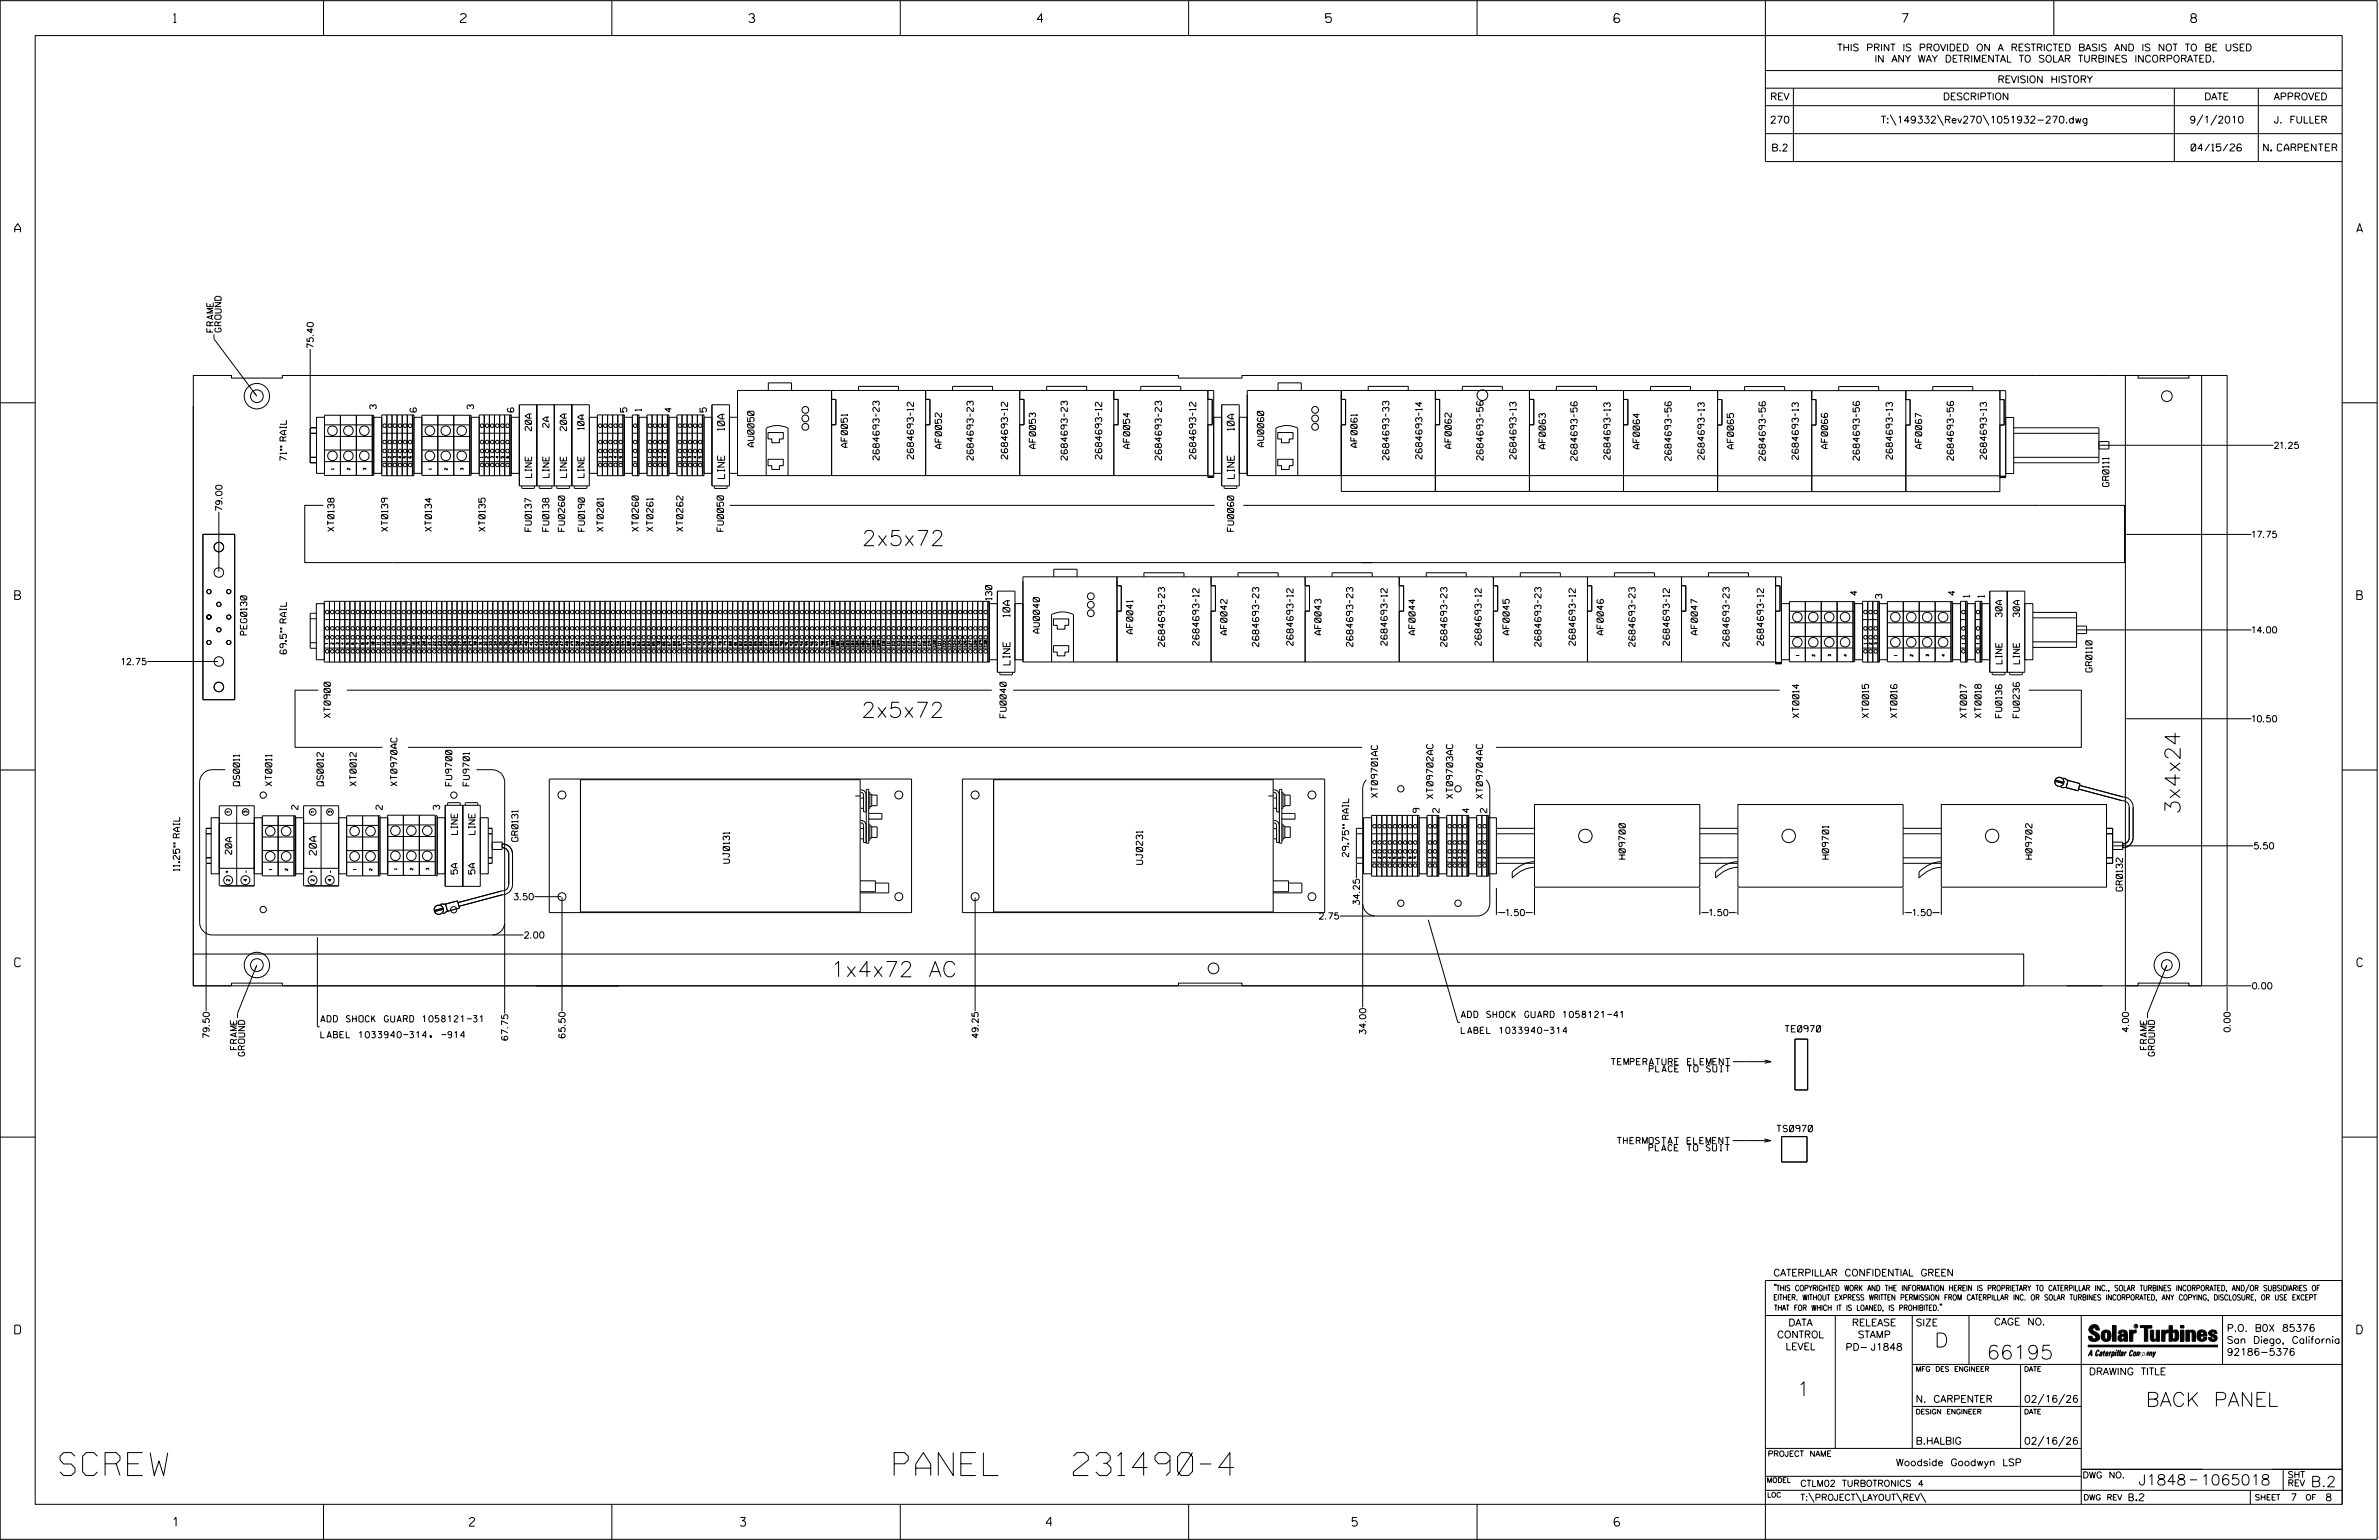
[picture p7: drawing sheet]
<svg xmlns="http://www.w3.org/2000/svg" width="864mm" height="559mm" viewBox="0 0 864 559" stroke-linecap="round" stroke-linejoin="round" font-family="sans-serif">
<defs><g id="words">
<g font-size="8.3">
<text x="21.8" y="535.4">SCREW</text>
<text x="324.6" y="535.4">PANEL</text>
<text x="388.8" y="535.4">231490-4</text>
</g>
<g font-size="5.5">
<text x="312.9" y="198">2x5x72</text>
<text x="312.7" y="260.3">2x5x72</text>
<text x="791.4" y="295.5" transform="rotate(-90 791.4 295.5)">3x4x24</text>
<text x="301.5" y="354.4">1x4x72 AC</text>
</g>
<g font-size="5.1">
<text x="702.3" y="488.8">D</text>
<text x="721.2" y="493.2">66195</text>
<text x="652.2" y="506.5">1</text>
<text x="778.9" y="510.3">BACK PANEL</text>
</g>
<g font-size="3.8">
<text x="776.3" y="538.9">J1848</text>
<text x="798.8" y="538.9">1065018</text>
<text x="838.8" y="539.5">B.2</text>
</g>
<g font-size="3.2">
<text x="63" y="8.2">1</text>
<text x="167.2" y="8.2">2</text>
<text x="271.8" y="8.2">3</text>
<text x="376.5" y="8.2">4</text>
<text x="481.2" y="8.2">5</text>
<text x="690.6" y="8.2">7</text>
<text x="795.3" y="8.2">8</text>
<text x="5.4" y="84.3">A</text>
<text x="855.5" y="84.3">A</text>
<text x="5.4" y="217.5">B</text>
<text x="855.6" y="217.5">B</text>
<text x="5.4" y="350.8">C</text>
<text x="855.6" y="350.8">C</text>
<text x="5.4" y="484">D</text>
<text x="855.6" y="484">D</text>
<text x="62.8" y="553.8">1</text>
<text x="170.4" y="553.8">2</text>
<text x="268.8" y="553.8">3</text>
<text x="379.8" y="553.8">4</text>
<text x="490.8" y="553.8">5</text>
<text x="585.9" y="553.8">6</text>
</g>
<g font-size="2.5">
<text x="666.9" y="18.5">THIS PRINT IS PROVIDED ON A RESTRICTED BASIS AND IS NOT TO BE USED</text>
<text x="680.5" y="22.6">IN ANY WAY DETRIMENTAL TO SOLAR TURBINES INCORPORATED.</text>
<text x="725.1" y="30">REVISION HISTORY</text>
<text x="642.6" y="36.3">REV</text>
<text x="705.3" y="36.3">DESCRIPTION</text>
<text x="800.2" y="36.3">DATE</text>
<text x="825.4" y="36.3">APPROVED</text>
<text x="642.5" y="44.7">270</text>
<text x="682.8" y="44.7">T:\149332\Rev270\1051932-270.dwg</text>
<text x="794.8" y="44.7">9/1/2010</text>
<text x="825.5" y="44.7">J. FULLER</text>
<text x="643" y="54.8">B.2</text>
<text x="795.4" y="54.8">04/15/26</text>
<text x="821.7" y="54.8">N. CARPENTER</text>
<text x="263" y="156.1" transform="rotate(-90 263 156.1)">10A</text>
<text x="448" y="156.1" transform="rotate(-90 448 156.1)">10A</text>
<text x="263" y="173.6" transform="rotate(-90 263 173.6)">LINE</text>
<text x="448.1" y="173.6" transform="rotate(-90 448.1 173.6)">LINE</text>
<text x="366.6" y="223.8" transform="rotate(-90 366.6 223.8)">10A</text>
<text x="366.6" y="241.3" transform="rotate(-90 366.6 241.3)">LINE</text>
<text x="114.8" y="310.3" transform="rotate(-90 114.8 310.3)">20A</text>
<text x="643.8" y="463">CATERPILLAR CONFIDENTIAL GREEN</text>
<text x="645.1" y="485.5">CONTROL</text>
<text x="649.2" y="481.1">DATA</text>
<text x="672.3" y="481.1">RELEASE</text>
<text x="674.4" y="485.5">STAMP</text>
<text x="695.4" y="481.1">SIZE</text>
<text x="723.8" y="480.8">CAGE NO.</text>
<text x="808.4" y="483.1">P.O. B0X 85376</text>
<text x="648.2" y="489.8">LEVEL</text>
<text x="669.9" y="490">PD- J1848</text>
<text x="808.4" y="487.5">San Diego, California</text>
<text x="808.4" y="491.8">92186-5376</text>
<text x="758.3" y="498.9">DRAWING TITLE</text>
<text x="695.4" y="508.9">N. CARPENTER</text>
<text x="734.8" y="508.9">02/16/26</text>
<text x="695.4" y="524.1">B.HALBIG</text>
<text x="734.8" y="524.1">02/16/26</text>
<text x="688.2" y="531.9">Woodside Goodwyn LSP</text>
<text x="772.8" y="544.6">B.2</text>
<text x="831.4" y="544.6">7</text>
<text x="844.1" y="544.6">8</text>
</g>
<g font-size="2.3">
<text x="77.4" y="120.5" transform="rotate(-90 77.4 120.5)">FRAME</text>
<text x="80.3" y="120.5" transform="rotate(-90 80.3 120.5)">GROUND</text>
<text x="113.7" y="126.2" transform="rotate(-90 113.7 126.2)">75.40</text>
<text x="136.5" y="148.4" transform="rotate(-90 136.5 148.4)">3</text>
<text x="151.1" y="149.5" transform="rotate(-90 151.1 149.5)">6</text>
<text x="171.9" y="148.4" transform="rotate(-90 171.9 148.4)">3</text>
<text x="186.5" y="149.5" transform="rotate(-90 186.5 149.5)">6</text>
<text x="227.5" y="149.5" transform="rotate(-90 227.5 149.5)">5</text>
<text x="232.8" y="149.1" transform="rotate(-90 232.8 149.1)">1</text>
<text x="243.7" y="149.5" transform="rotate(-90 243.7 149.5)">4</text>
<text x="256.4" y="149.5" transform="rotate(-90 256.4 149.5)">5</text>
<text x="199.3" y="155.1" transform="rotate(-90 199.3 155.1)">2A</text>
<text x="212" y="155.9" transform="rotate(-90 212 155.9)">10A</text>
<text x="192.9" y="156.3" transform="rotate(-90 192.9 156.3)">20A</text>
<text x="205.7" y="156.3" transform="rotate(-90 205.7 156.3)">20A</text>
<text x="104" y="167.1" transform="rotate(-90 104 167.1)">71&quot;&quot; RAIL</text>
<text x="273.7" y="162.1" transform="rotate(-90 273.7 162.1)">AU0050</text>
<text x="307.6" y="162.3" transform="rotate(-90 307.6 162.3)">AF0051</text>
<text x="319.2" y="166.9" transform="rotate(-90 319.2 166.9)">2684693-23</text>
<text x="331.6" y="166.6" transform="rotate(-90 331.6 166.6)">2684693-12</text>
<text x="341.8" y="162.7" transform="rotate(-90 341.8 162.7)">AF0052</text>
<text x="353.3" y="166.9" transform="rotate(-90 353.3 166.9)">2684693-23</text>
<text x="365.8" y="166.6" transform="rotate(-90 365.8 166.6)">2684693-12</text>
<text x="375.9" y="162.7" transform="rotate(-90 375.9 162.7)">AF0053</text>
<text x="387.5" y="166.9" transform="rotate(-90 387.5 166.9)">2684693-23</text>
<text x="399.9" y="166.6" transform="rotate(-90 399.9 166.6)">2684693-12</text>
<text x="410.1" y="162.7" transform="rotate(-90 410.1 162.7)">AF0054</text>
<text x="421.6" y="166.9" transform="rotate(-90 421.6 166.9)">2684693-23</text>
<text x="434.1" y="166.6" transform="rotate(-90 434.1 166.6)">2684693-12</text>
<text x="458.7" y="162.1" transform="rotate(-90 458.7 162.1)">AU0060</text>
<text x="492.7" y="162.3" transform="rotate(-90 492.7 162.3)">AF0061</text>
<text x="504.2" y="166.9" transform="rotate(-90 504.2 166.9)">2684693-33</text>
<text x="516.2" y="166.6" transform="rotate(-90 516.2 166.6)">2684693-14</text>
<text x="526.8" y="162.7" transform="rotate(-90 526.8 162.7)">AF0062</text>
<text x="538.4" y="166.9" transform="rotate(-90 538.4 166.9)">2684693-56</text>
<text x="550.4" y="166.6" transform="rotate(-90 550.4 166.6)">2684693-13</text>
<text x="561" y="162.9" transform="rotate(-90 561 162.9)">AF0063</text>
<text x="572.5" y="167.1" transform="rotate(-90 572.5 167.1)">2684693-56</text>
<text x="584.5" y="166.7" transform="rotate(-90 584.5 166.7)">2684693-13</text>
<text x="595.1" y="162.9" transform="rotate(-90 595.1 162.9)">AF0064</text>
<text x="606.7" y="167.1" transform="rotate(-90 606.7 167.1)">2684693-56</text>
<text x="618.7" y="166.7" transform="rotate(-90 618.7 166.7)">2684693-13</text>
<text x="629.3" y="162.9" transform="rotate(-90 629.3 162.9)">AF0065</text>
<text x="640.8" y="167.1" transform="rotate(-90 640.8 167.1)">2684693-56</text>
<text x="652.8" y="166.7" transform="rotate(-90 652.8 166.7)">2684693-13</text>
<text x="663.4" y="162.8" transform="rotate(-90 663.4 162.8)">AF0066</text>
<text x="675" y="167" transform="rotate(-90 675 167)">2684693-56</text>
<text x="687" y="166.6" transform="rotate(-90 687 166.6)">2684693-13</text>
<text x="697.6" y="162.8" transform="rotate(-90 697.6 162.8)">AF0067</text>
<text x="709.1" y="167" transform="rotate(-90 709.1 167)">2684693-56</text>
<text x="721.1" y="166.6" transform="rotate(-90 721.1 166.6)">2684693-13</text>
<text x="825.6" y="162.7">21.25</text>
<text x="193" y="173.2" transform="rotate(-90 193 173.2)">LINE</text>
<text x="199.3" y="173.2" transform="rotate(-90 199.3 173.2)">LINE</text>
<text x="205.7" y="173.2" transform="rotate(-90 205.7 173.2)">LINE</text>
<text x="212" y="173.2" transform="rotate(-90 212 173.2)">LINE</text>
<text x="765.5" y="176.5" transform="rotate(-90 765.5 176.5)">GR0111</text>
<text x="80.6" y="185.3" transform="rotate(-90 80.6 185.3)">79.00</text>
<text x="121.3" y="192.8" transform="rotate(-90 121.3 192.8)">XT0138</text>
<text x="140.8" y="192.8" transform="rotate(-90 140.8 192.8)">XT0139</text>
<text x="156.6" y="192.8" transform="rotate(-90 156.6 192.8)">XT0134</text>
<text x="176.1" y="192.8" transform="rotate(-90 176.1 192.8)">XT0135</text>
<text x="192.9" y="192.8" transform="rotate(-90 192.9 192.8)">FU0137</text>
<text x="199.3" y="192.8" transform="rotate(-90 199.3 192.8)">FU0138</text>
<text x="205" y="192.8" transform="rotate(-90 205 192.8)">FU0260</text>
<text x="212.2" y="192.8" transform="rotate(-90 212.2 192.8)">FU0190</text>
<text x="219" y="192.8" transform="rotate(-90 219 192.8)">XT0201</text>
<text x="231.7" y="192.8" transform="rotate(-90 231.7 192.8)">XT0260</text>
<text x="237" y="192.8" transform="rotate(-90 237 192.8)">XT0261</text>
<text x="247.9" y="192.8" transform="rotate(-90 247.9 192.8)">XT0262</text>
<text x="262.6" y="192.8" transform="rotate(-90 262.6 192.8)">FU0050</text>
<text x="447.9" y="192.8" transform="rotate(-90 447.9 192.8)">FU0060</text>
<text x="817.7" y="195.1">17.75</text>
<text x="360" y="217.6" transform="rotate(-90 360 217.6)">130</text>
<text x="674.1" y="216" transform="rotate(-90 674.1 216)">4</text>
<text x="683.1" y="217.1" transform="rotate(-90 683.1 217.1)">3</text>
<text x="709.7" y="216" transform="rotate(-90 709.7 216)">4</text>
<text x="715" y="216.7" transform="rotate(-90 715 216.7)">1</text>
<text x="720.3" y="216.8" transform="rotate(-90 720.3 216.8)">1</text>
<text x="726.7" y="223.9" transform="rotate(-90 726.7 223.9)">30A</text>
<text x="733.1" y="223.9" transform="rotate(-90 733.1 223.9)">30A</text>
<text x="89.6" y="230.4" transform="rotate(-90 89.6 230.4)">PEG0130</text>
<text x="377.3" y="229.7" transform="rotate(-90 377.3 229.7)">AU0040</text>
<text x="411.3" y="229.9" transform="rotate(-90 411.3 229.9)">AF0041</text>
<text x="445.4" y="230.3" transform="rotate(-90 445.4 230.3)">AF0042</text>
<text x="479.6" y="230.3" transform="rotate(-90 479.6 230.3)">AF0043</text>
<text x="513.7" y="230.3" transform="rotate(-90 513.7 230.3)">AF0044</text>
<text x="547.9" y="230.3" transform="rotate(-90 547.9 230.3)">AF0045</text>
<text x="582" y="230.3" transform="rotate(-90 582 230.3)">AF0046</text>
<text x="616.2" y="230.3" transform="rotate(-90 616.2 230.3)">AF0047</text>
<text x="817.7" y="229.7">14.00</text>
<text x="104" y="237.3" transform="rotate(-90 104 237.3)">69.5&quot;&quot; RAIL</text>
<text x="422.8" y="234.6" transform="rotate(-90 422.8 234.6)">2684693-23</text>
<text x="435.2" y="234.2" transform="rotate(-90 435.2 234.2)">2684693-12</text>
<text x="456.9" y="234.6" transform="rotate(-90 456.9 234.6)">2684693-23</text>
<text x="469.4" y="234.2" transform="rotate(-90 469.4 234.2)">2684693-12</text>
<text x="491.1" y="234.6" transform="rotate(-90 491.1 234.6)">2684693-23</text>
<text x="503.6" y="234.2" transform="rotate(-90 503.6 234.2)">2684693-12</text>
<text x="525.2" y="234.6" transform="rotate(-90 525.2 234.6)">2684693-23</text>
<text x="537.7" y="234.2" transform="rotate(-90 537.7 234.2)">2684693-12</text>
<text x="559.4" y="234.6" transform="rotate(-90 559.4 234.6)">2684693-23</text>
<text x="571.9" y="234.2" transform="rotate(-90 571.9 234.2)">2684693-12</text>
<text x="593.6" y="234.6" transform="rotate(-90 593.6 234.6)">2684693-23</text>
<text x="606" y="234.2" transform="rotate(-90 606 234.2)">2684693-12</text>
<text x="627.7" y="234.6" transform="rotate(-90 627.7 234.6)">2684693-23</text>
<text x="640.2" y="234.2" transform="rotate(-90 640.2 234.2)">2684693-12</text>
<text x="44.3" y="241.2">12.75</text>
<text x="726.8" y="240.9" transform="rotate(-90 726.8 240.9)">LINE</text>
<text x="733.1" y="240.9" transform="rotate(-90 733.1 240.9)">LINE</text>
<text x="759.4" y="243.8" transform="rotate(-90 759.4 243.8)">GR0110</text>
<text x="119.9" y="260.4" transform="rotate(-90 119.9 260.4)">XT0900</text>
<text x="365.3" y="260.4" transform="rotate(-90 365.3 260.4)">FU0040</text>
<text x="653" y="260.4" transform="rotate(-90 653 260.4)">XT0014</text>
<text x="678.3" y="260.4" transform="rotate(-90 678.3 260.4)">XT0015</text>
<text x="688.6" y="260.4" transform="rotate(-90 688.6 260.4)">XT0016</text>
<text x="713.9" y="260.4" transform="rotate(-90 713.9 260.4)">XT0017</text>
<text x="719.2" y="260.4" transform="rotate(-90 719.2 260.4)">XT0018</text>
<text x="726.7" y="260.4" transform="rotate(-90 726.7 260.4)">FU0136</text>
<text x="733.1" y="260.4" transform="rotate(-90 733.1 260.4)">FU0236</text>
<text x="817.7" y="262">10.50</text>
<text x="87" y="285.1" transform="rotate(-90 87 285.1)">QS0011</text>
<text x="98.7" y="285.1" transform="rotate(-90 98.7 285.1)">XT0011</text>
<text x="117.4" y="285.1" transform="rotate(-90 117.4 285.1)">QS0012</text>
<text x="129.3" y="285.1" transform="rotate(-90 129.3 285.1)">XT0012</text>
<text x="144.1" y="285.1" transform="rotate(-90 144.1 285.1)">XT0970AC</text>
<text x="164.1" y="285.1" transform="rotate(-90 164.1 285.1)">FU9700</text>
<text x="170.4" y="285.1" transform="rotate(-90 170.4 285.1)">FU9701</text>
<text x="108.2" y="293.7" transform="rotate(-90 108.2 293.7)">2</text>
<text x="138.8" y="293.7" transform="rotate(-90 138.8 293.7)">2</text>
<text x="159.6" y="293.7" transform="rotate(-90 159.6 293.7)">3</text>
<text x="500.1" y="289.3" transform="rotate(-90 500.1 289.3)">XT09701AC</text>
<text x="520.2" y="289.7" transform="rotate(-90 520.2 289.7)">XT09702AC</text>
<text x="527.4" y="289.7" transform="rotate(-90 527.4 289.7)">XT09703AC</text>
<text x="538.2" y="289.7" transform="rotate(-90 538.2 289.7)">XT09704AC</text>
<text x="515.3" y="294.8" transform="rotate(-90 515.3 294.8)">9</text>
<text x="522.4" y="294.8" transform="rotate(-90 522.4 294.8)">2</text>
<text x="533.3" y="294.8" transform="rotate(-90 533.3 294.8)">4</text>
<text x="539.7" y="294.8" transform="rotate(-90 539.7 294.8)">2</text>
<text x="166.1" y="302.8" transform="rotate(-90 166.1 302.8)">LINE</text>
<text x="172.4" y="302.8" transform="rotate(-90 172.4 302.8)">LINE</text>
<text x="188" y="305.3" transform="rotate(-90 188 305.3)">GR0131</text>
<text x="84.1" y="310" transform="rotate(-90 84.1 310)">20A</text>
<text x="489.6" y="310.9" transform="rotate(-90 489.6 310.9)">29.75&quot;&quot; RAIL</text>
<text x="590" y="311.7" transform="rotate(-90 590 311.7)">H09700</text>
<text x="663.8" y="311.7" transform="rotate(-90 663.8 311.7)">H09701</text>
<text x="737.6" y="311.7" transform="rotate(-90 737.6 311.7)">H09702</text>
<text x="818.3" y="308.1">5.50</text>
<text x="65.2" y="316" transform="rotate(-90 65.2 316)">11.25&quot;&quot; RAIL</text>
<text x="166" y="317.1" transform="rotate(-90 166 317.1)">5A</text>
<text x="172.4" y="317.1" transform="rotate(-90 172.4 317.1)">5A</text>
<text x="264.8" y="313.2" transform="rotate(-90 264.8 313.2)">UJ0131</text>
<text x="414.8" y="313.6" transform="rotate(-90 414.8 313.6)">UJ0231</text>
<text x="770.5" y="323.3" transform="rotate(-90 770.5 323.3)">GR0132</text>
<text x="186.6" y="326.5">3.50</text>
<text x="493.5" y="328.3" transform="rotate(-90 493.5 328.3)">34.25</text>
<text x="478.9" y="333.5">2.75</text>
<text x="546.8" y="332.3">1.50</text>
<text x="620.7" y="332.3">1.50</text>
<text x="694.5" y="332.3">1.50</text>
<text x="190.4" y="340.4">2.00</text>
<text x="817.7" y="358.9">0.00</text>
<text x="116.5" y="370.8">ADD SHOCK GUARD 1058121-31</text>
<text x="530.4" y="369.2">ADD SHOCK GUARD 1058121-41</text>
<text x="76" y="376.6" transform="rotate(-90 76 376.6)">79.50</text>
<text x="116.5" y="376.6">LABEL 1033940-314, -914</text>
<text x="184.4" y="377.4" transform="rotate(-90 184.4 377.4)">67.75</text>
<text x="205.2" y="376.6" transform="rotate(-90 205.2 376.6)">65.50</text>
<text x="355.1" y="376.6" transform="rotate(-90 355.1 376.6)">49.25</text>
<text x="495.8" y="375.2" transform="rotate(-90 495.8 375.2)">34.00</text>
<text x="530.4" y="375">LABEL 1033940-314</text>
<text x="648" y="374.5">TE0970</text>
<text x="772.7" y="374.4" transform="rotate(-90 772.7 374.4)">4.00</text>
<text x="809.6" y="374.4" transform="rotate(-90 809.6 374.4)">0.00</text>
<text x="85.9" y="380.9" transform="rotate(-90 85.9 380.9)">FRAME</text>
<text x="88.8" y="383.2" transform="rotate(-90 88.8 383.2)">GROUND</text>
<text x="779.3" y="380.9" transform="rotate(-90 779.3 380.9)">FRAME</text>
<text x="782.2" y="383.2" transform="rotate(-90 782.2 383.2)">GROUND</text>
<text x="583.5" y="386.4">TEMPERATURE ELEMENT</text>
<text x="595.3" y="389">PLACE TO SUIT</text>
<text x="645" y="410.7">TS0970</text>
<text x="587" y="415">THERMOSTAT ELEMENT</text>
<text x="596.2" y="417.6">PLACE TO SUIT</text>
<text x="653.5" y="539.4">CTLM02 TURBOTRONICS 4</text>
<text x="756" y="536.3">DWG NO.</text>
<text x="830.4" y="539.3">REV</text>
<text x="830.4" y="536.2">SHT</text>
<text x="653.5" y="544.5">T:\PROJECT\LAYOUT\REV\</text>
</g>
<g font-size="2">
<text x="643.8" y="468.4">&quot;THIS COPYRIGHTED WORK AND THE INFORMATION HEREIN IS PROPRIETARY TO CATERPILLAR INC., SOLAR TURBINES INCORPORATED, AND/OR SUBSIDIARIES OF</text>
<text x="643.8" y="471.8">EITHER. WITHOUT EXPRESS WRITTEN PERMISSION FROM CATERPILLAR INC. OR SOLAR TURBINES INCORPORATED, ANY COPYING, DISCLOSURE, OR USE EXCEPT</text>
<text x="644" y="475.6">THAT FOR WHICH IT IS LOANED, IS PROHIBITED.&quot;</text>
<text x="641.7" y="528.5">PROJECT NAME</text>
<text x="756.3" y="544.3">DWG REV</text>
<text x="818.5" y="544.3">SHEET</text>
<text x="836.9" y="544.3">OF</text>
</g>
<g font-size="1.8">
<text x="695.4" y="497.6">MFG DES ENGINEER</text>
<text x="734.8" y="497.6">DATE</text>
<text x="695.4" y="513.1">DESIGN ENGINEER</text>
<text x="734.8" y="513.1">DATE</text>
<text x="641.3" y="538">MODEL</text>
<text x="641.5" y="543.3">LOC</text>
</g>
<g font-size="1.2">
<text x="83.4" y="295" transform="rotate(-90 83.4 295)">1</text>
<text x="89.7" y="295" transform="rotate(-90 89.7 295)">3</text>
<text x="114.1" y="295" transform="rotate(-90 114.1 295)">1</text>
<text x="120.3" y="295" transform="rotate(-90 120.3 295)">3</text>
<text x="89.9" y="316.7" transform="rotate(-90 89.9 316.7)">-</text>
<text x="120.6" y="316.7" transform="rotate(-90 120.6 316.7)">-</text>
<text x="83.4" y="319.7" transform="rotate(-90 83.4 319.7)">2</text>
<text x="89.6" y="319.7" transform="rotate(-90 89.6 319.7)">4</text>
<text x="114" y="319.7" transform="rotate(-90 114 319.7)">2</text>
<text x="120.3" y="319.7" transform="rotate(-90 120.3 319.7)">4</text>
</g>
<g font-size=".9">
<text x="140" y="166" transform="rotate(-90 140 166)">1</text>
<text x="141.9" y="166.2" transform="rotate(-90 141.9 166.2)">2</text>
<text x="143.7" y="166.2" transform="rotate(-90 143.7 166.2)">3</text>
<text x="145.6" y="166.2" transform="rotate(-90 145.6 166.2)">4</text>
<text x="147.4" y="166.2" transform="rotate(-90 147.4 166.2)">5</text>
<text x="175.4" y="166" transform="rotate(-90 175.4 166)">1</text>
<text x="177.2" y="166.2" transform="rotate(-90 177.2 166.2)">2</text>
<text x="179.1" y="166.2" transform="rotate(-90 179.1 166.2)">3</text>
<text x="180.9" y="166.2" transform="rotate(-90 180.9 166.2)">4</text>
<text x="182.8" y="166.2" transform="rotate(-90 182.8 166.2)">5</text>
<text x="184.6" y="166.2" transform="rotate(-90 184.6 166.2)">6</text>
<text x="218.3" y="166" transform="rotate(-90 218.3 166)">1</text>
<text x="220.1" y="166.2" transform="rotate(-90 220.1 166.2)">2</text>
<text x="222" y="166.2" transform="rotate(-90 222 166.2)">3</text>
<text x="223.8" y="166.2" transform="rotate(-90 223.8 166.2)">4</text>
<text x="225.7" y="166.2" transform="rotate(-90 225.7 166.2)">5</text>
<text x="231" y="166" transform="rotate(-90 231 166)">1</text>
<text x="236.3" y="166" transform="rotate(-90 236.3 166)">1</text>
<text x="238.2" y="166.2" transform="rotate(-90 238.2 166.2)">2</text>
<text x="240" y="166.2" transform="rotate(-90 240 166.2)">3</text>
<text x="241.9" y="166.2" transform="rotate(-90 241.9 166.2)">4</text>
<text x="247.2" y="166" transform="rotate(-90 247.2 166)">1</text>
<text x="249" y="166.2" transform="rotate(-90 249 166.2)">2</text>
<text x="250.9" y="166.2" transform="rotate(-90 250.9 166.2)">3</text>
<text x="252.7" y="166.2" transform="rotate(-90 252.7 166.2)">4</text>
<text x="254.6" y="166.2" transform="rotate(-90 254.6 166.2)">5</text>
<text x="121.2" y="170.4" transform="rotate(-90 121.2 170.4)">1</text>
<text x="127" y="170.5" transform="rotate(-90 127 170.5)">2</text>
<text x="132.8" y="170.5" transform="rotate(-90 132.8 170.5)">3</text>
<text x="156.6" y="170.4" transform="rotate(-90 156.6 170.4)">1</text>
<text x="162.4" y="170.5" transform="rotate(-90 162.4 170.5)">2</text>
<text x="168.1" y="170.5" transform="rotate(-90 168.1 170.5)">3</text>
<text x="119" y="233.7" transform="rotate(-90 119 233.7)">1</text>
<text x="121" y="233.8" transform="rotate(-90 121 233.8)">2</text>
<text x="122.9" y="233.8" transform="rotate(-90 122.9 233.8)">3</text>
<text x="124.7" y="233.8" transform="rotate(-90 124.7 233.8)">4</text>
<text x="126.6" y="233.8" transform="rotate(-90 126.6 233.8)">5</text>
<text x="130.3" y="233.8" transform="rotate(-90 130.3 233.8)">7</text>
<text x="132.1" y="233.8" transform="rotate(-90 132.1 233.8)">8</text>
<text x="134" y="233.8" transform="rotate(-90 134 233.8)">9</text>
<text x="137.7" y="234" transform="rotate(-90 137.7 234)">11</text>
<text x="677.6" y="233.7" transform="rotate(-90 677.6 233.7)">1</text>
<text x="679.4" y="233.8" transform="rotate(-90 679.4 233.8)">2</text>
<text x="681.3" y="233.8" transform="rotate(-90 681.3 233.8)">3</text>
<text x="713.1" y="233.7" transform="rotate(-90 713.1 233.7)">1</text>
<text x="718.4" y="233.7" transform="rotate(-90 718.4 233.7)">1</text>
<text x="135.8" y="234.1" transform="rotate(-90 135.8 234.1)">10</text>
<text x="139.5" y="234.1" transform="rotate(-90 139.5 234.1)">12</text>
<text x="141.4" y="234.1" transform="rotate(-90 141.4 234.1)">13</text>
<text x="143.3" y="234.1" transform="rotate(-90 143.3 234.1)">14</text>
<text x="145.1" y="234.1" transform="rotate(-90 145.1 234.1)">15</text>
<text x="147" y="234.1" transform="rotate(-90 147 234.1)">16</text>
<text x="148.8" y="234.1" transform="rotate(-90 148.8 234.1)">17</text>
<text x="150.7" y="234.1" transform="rotate(-90 150.7 234.1)">18</text>
<text x="152.5" y="234.1" transform="rotate(-90 152.5 234.1)">19</text>
<text x="154.4" y="234.3" transform="rotate(-90 154.4 234.3)">20</text>
<text x="156.2" y="234.1" transform="rotate(-90 156.2 234.1)">21</text>
<text x="158.1" y="234.3" transform="rotate(-90 158.1 234.3)">22</text>
<text x="159.9" y="234.3" transform="rotate(-90 159.9 234.3)">23</text>
<text x="161.8" y="234.3" transform="rotate(-90 161.8 234.3)">24</text>
<text x="163.6" y="234.3" transform="rotate(-90 163.6 234.3)">25</text>
<text x="165.5" y="234.3" transform="rotate(-90 165.5 234.3)">26</text>
<text x="167.3" y="234.3" transform="rotate(-90 167.3 234.3)">27</text>
<text x="169.2" y="234.3" transform="rotate(-90 169.2 234.3)">28</text>
<text x="171.1" y="234.3" transform="rotate(-90 171.1 234.3)">29</text>
<text x="172.9" y="234.3" transform="rotate(-90 172.9 234.3)">30</text>
<text x="174.8" y="234.1" transform="rotate(-90 174.8 234.1)">31</text>
<text x="176.6" y="234.3" transform="rotate(-90 176.6 234.3)">32</text>
<text x="178.5" y="234.3" transform="rotate(-90 178.5 234.3)">33</text>
<text x="180.3" y="234.3" transform="rotate(-90 180.3 234.3)">34</text>
<text x="182.2" y="234.3" transform="rotate(-90 182.2 234.3)">35</text>
<text x="184" y="234.3" transform="rotate(-90 184 234.3)">36</text>
<text x="185.9" y="234.3" transform="rotate(-90 185.9 234.3)">37</text>
<text x="187.7" y="234.3" transform="rotate(-90 187.7 234.3)">38</text>
<text x="189.6" y="234.3" transform="rotate(-90 189.6 234.3)">39</text>
<text x="191.4" y="234.3" transform="rotate(-90 191.4 234.3)">40</text>
<text x="193.3" y="234.1" transform="rotate(-90 193.3 234.1)">41</text>
<text x="195.1" y="234.3" transform="rotate(-90 195.1 234.3)">42</text>
<text x="197" y="234.3" transform="rotate(-90 197 234.3)">43</text>
<text x="198.8" y="234.3" transform="rotate(-90 198.8 234.3)">44</text>
<text x="200.7" y="234.3" transform="rotate(-90 200.7 234.3)">45</text>
<text x="202.6" y="234.3" transform="rotate(-90 202.6 234.3)">46</text>
<text x="204.4" y="234.3" transform="rotate(-90 204.4 234.3)">47</text>
<text x="206.3" y="234.3" transform="rotate(-90 206.3 234.3)">48</text>
<text x="208.1" y="234.3" transform="rotate(-90 208.1 234.3)">49</text>
<text x="210" y="234.3" transform="rotate(-90 210 234.3)">50</text>
<text x="211.8" y="234.1" transform="rotate(-90 211.8 234.1)">51</text>
<text x="213.7" y="234.3" transform="rotate(-90 213.7 234.3)">52</text>
<text x="215.5" y="234.3" transform="rotate(-90 215.5 234.3)">53</text>
<text x="217.4" y="234.3" transform="rotate(-90 217.4 234.3)">54</text>
<text x="219.2" y="234.3" transform="rotate(-90 219.2 234.3)">55</text>
<text x="221.1" y="234.3" transform="rotate(-90 221.1 234.3)">56</text>
<text x="222.9" y="234.3" transform="rotate(-90 222.9 234.3)">57</text>
<text x="224.8" y="234.3" transform="rotate(-90 224.8 234.3)">58</text>
<text x="226.6" y="234.3" transform="rotate(-90 226.6 234.3)">59</text>
<text x="228.5" y="234.3" transform="rotate(-90 228.5 234.3)">60</text>
<text x="230.3" y="234.1" transform="rotate(-90 230.3 234.1)">61</text>
<text x="232.2" y="234.3" transform="rotate(-90 232.2 234.3)">62</text>
<text x="234.1" y="234.3" transform="rotate(-90 234.1 234.3)">63</text>
<text x="235.9" y="234.3" transform="rotate(-90 235.9 234.3)">64</text>
<text x="237.8" y="234.3" transform="rotate(-90 237.8 234.3)">65</text>
<text x="239.6" y="234.3" transform="rotate(-90 239.6 234.3)">70</text>
<text x="243.3" y="234.3" transform="rotate(-90 243.3 234.3)">67</text>
<text x="245.2" y="234.3" transform="rotate(-90 245.2 234.3)">68</text>
<text x="247" y="234.3" transform="rotate(-90 247 234.3)">69</text>
<text x="248.9" y="234.1" transform="rotate(-90 248.9 234.1)">71</text>
<text x="250.7" y="234.3" transform="rotate(-90 250.7 234.3)">72</text>
<text x="252.6" y="234.3" transform="rotate(-90 252.6 234.3)">73</text>
<text x="254.4" y="234.3" transform="rotate(-90 254.4 234.3)">74</text>
<text x="256.3" y="234.3" transform="rotate(-90 256.3 234.3)">75</text>
<text x="258.1" y="234.3" transform="rotate(-90 258.1 234.3)">76</text>
<text x="260" y="234.3" transform="rotate(-90 260 234.3)">77</text>
<text x="261.8" y="234.3" transform="rotate(-90 261.8 234.3)">78</text>
<text x="263.7" y="234.3" transform="rotate(-90 263.7 234.3)">79</text>
<text x="265.6" y="234.3" transform="rotate(-90 265.6 234.3)">80</text>
<text x="267.4" y="234.1" transform="rotate(-90 267.4 234.1)">81</text>
<text x="269.3" y="234.3" transform="rotate(-90 269.3 234.3)">82</text>
<text x="271.1" y="234.3" transform="rotate(-90 271.1 234.3)">83</text>
<text x="273" y="234.3" transform="rotate(-90 273 234.3)">84</text>
<text x="274.8" y="234.3" transform="rotate(-90 274.8 234.3)">85</text>
<text x="276.7" y="234.3" transform="rotate(-90 276.7 234.3)">86</text>
<text x="278.5" y="234.3" transform="rotate(-90 278.5 234.3)">87</text>
<text x="280.4" y="234.3" transform="rotate(-90 280.4 234.3)">88</text>
<text x="282.2" y="234.3" transform="rotate(-90 282.2 234.3)">89</text>
<text x="284.1" y="234.3" transform="rotate(-90 284.1 234.3)">90</text>
<text x="285.9" y="234.1" transform="rotate(-90 285.9 234.1)">91</text>
<text x="287.8" y="234.3" transform="rotate(-90 287.8 234.3)">92</text>
<text x="289.6" y="234.3" transform="rotate(-90 289.6 234.3)">93</text>
<text x="291.5" y="234.3" transform="rotate(-90 291.5 234.3)">94</text>
<text x="293.3" y="234.3" transform="rotate(-90 293.3 234.3)">95</text>
<text x="295.2" y="234.3" transform="rotate(-90 295.2 234.3)">96</text>
<text x="297.1" y="234.3" transform="rotate(-90 297.1 234.3)">97</text>
<text x="298.9" y="234.3" transform="rotate(-90 298.9 234.3)">98</text>
<text x="300.8" y="234.3" transform="rotate(-90 300.8 234.3)">99</text>
<text x="302.6" y="234.6" transform="rotate(-90 302.6 234.6)">100</text>
<text x="304.5" y="234.4" transform="rotate(-90 304.5 234.4)">101</text>
<text x="306.3" y="234.6" transform="rotate(-90 306.3 234.6)">102</text>
<text x="308.2" y="234.6" transform="rotate(-90 308.2 234.6)">103</text>
<text x="310" y="234.6" transform="rotate(-90 310 234.6)">104</text>
<text x="311.9" y="234.6" transform="rotate(-90 311.9 234.6)">105</text>
<text x="313.7" y="234.6" transform="rotate(-90 313.7 234.6)">106</text>
<text x="315.6" y="234.6" transform="rotate(-90 315.6 234.6)">107</text>
<text x="317.4" y="234.6" transform="rotate(-90 317.4 234.6)">108</text>
<text x="319.3" y="234.6" transform="rotate(-90 319.3 234.6)">109</text>
<text x="321.1" y="234.4" transform="rotate(-90 321.1 234.4)">110</text>
<text x="323" y="234.3" transform="rotate(-90 323 234.3)">111</text>
<text x="324.8" y="234.4" transform="rotate(-90 324.8 234.4)">112</text>
<text x="326.7" y="234.4" transform="rotate(-90 326.7 234.4)">113</text>
<text x="328.6" y="234.4" transform="rotate(-90 328.6 234.4)">114</text>
<text x="330.4" y="234.4" transform="rotate(-90 330.4 234.4)">115</text>
<text x="332.3" y="234.4" transform="rotate(-90 332.3 234.4)">116</text>
<text x="334.1" y="234.4" transform="rotate(-90 334.1 234.4)">117</text>
<text x="336" y="234.4" transform="rotate(-90 336 234.4)">118</text>
<text x="337.8" y="234.4" transform="rotate(-90 337.8 234.4)">119</text>
<text x="339.7" y="234.6" transform="rotate(-90 339.7 234.6)">120</text>
<text x="341.5" y="234.4" transform="rotate(-90 341.5 234.4)">121</text>
<text x="343.4" y="234.6" transform="rotate(-90 343.4 234.6)">122</text>
<text x="345.2" y="234.6" transform="rotate(-90 345.2 234.6)">123</text>
<text x="347.1" y="234.6" transform="rotate(-90 347.1 234.6)">124</text>
<text x="348.9" y="234.6" transform="rotate(-90 348.9 234.6)">125</text>
<text x="350.8" y="234.6" transform="rotate(-90 350.8 234.6)">126</text>
<text x="352.6" y="234.6" transform="rotate(-90 352.6 234.6)">127</text>
<text x="354.5" y="234.6" transform="rotate(-90 354.5 234.6)">128</text>
<text x="356.3" y="234.6" transform="rotate(-90 356.3 234.6)">129</text>
<text x="358.2" y="234.6" transform="rotate(-90 358.2 234.6)">130</text>
<text x="653" y="238" transform="rotate(-90 653 238)">1</text>
<text x="658.8" y="238.1" transform="rotate(-90 658.8 238.1)">2</text>
<text x="664.6" y="238.1" transform="rotate(-90 664.6 238.1)">3</text>
<text x="670.3" y="238.1" transform="rotate(-90 670.3 238.1)">4</text>
<text x="688.6" y="238" transform="rotate(-90 688.6 238)">1</text>
<text x="694.4" y="238.1" transform="rotate(-90 694.4 238.1)">2</text>
<text x="700.1" y="238.1" transform="rotate(-90 700.1 238.1)">3</text>
<text x="705.9" y="238.1" transform="rotate(-90 705.9 238.1)">4</text>
<text x="499.3" y="311.4" transform="rotate(-90 499.3 311.4)">1</text>
<text x="501.2" y="311.5" transform="rotate(-90 501.2 311.5)">2</text>
<text x="503" y="311.5" transform="rotate(-90 503 311.5)">3</text>
<text x="504.9" y="311.5" transform="rotate(-90 504.9 311.5)">4</text>
<text x="506.7" y="311.5" transform="rotate(-90 506.7 311.5)">5</text>
<text x="508.6" y="311.5" transform="rotate(-90 508.6 311.5)">6</text>
<text x="510.4" y="311.5" transform="rotate(-90 510.4 311.5)">7</text>
<text x="512.3" y="311.5" transform="rotate(-90 512.3 311.5)">8</text>
<text x="514.2" y="311.5" transform="rotate(-90 514.2 311.5)">9</text>
<text x="519.5" y="311.4" transform="rotate(-90 519.5 311.4)">1</text>
<text x="521.3" y="311.5" transform="rotate(-90 521.3 311.5)">2</text>
<text x="526.6" y="311.4" transform="rotate(-90 526.6 311.4)">1</text>
<text x="528.5" y="311.5" transform="rotate(-90 528.5 311.5)">2</text>
<text x="530.3" y="311.5" transform="rotate(-90 530.3 311.5)">3</text>
<text x="532.2" y="311.5" transform="rotate(-90 532.2 311.5)">4</text>
<text x="537.5" y="311.4" transform="rotate(-90 537.5 311.4)">1</text>
<text x="539.3" y="311.5" transform="rotate(-90 539.3 311.5)">2</text>
<text x="98.6" y="315.7" transform="rotate(-90 98.6 315.7)">1</text>
<text x="104.4" y="315.8" transform="rotate(-90 104.4 315.8)">2</text>
<text x="129.3" y="315.7" transform="rotate(-90 129.3 315.7)">1</text>
<text x="135" y="315.8" transform="rotate(-90 135 315.8)">2</text>
<text x="144.1" y="315.5" transform="rotate(-90 144.1 315.5)">1</text>
<text x="149.9" y="315.7" transform="rotate(-90 149.9 315.7)">2</text>
<text x="155.6" y="315.7" transform="rotate(-90 155.6 315.7)">3</text>
<text x="775.1" y="481.7">R</text>
</g>
</g></defs>
<g fill="none" stroke="#000" stroke-width=".36">
<path d="M.1 .2h862.8v558.4h-862.8zM12.8 12.9h837.4v533h-837.4zM117.4 .2v12.7M222.1 .2v12.7M326.8 .2v12.7M431.5 .2v12.7M536.2 .2v12.7M587.9 5.5l-.5-.5h-1l-.5 1v1.7l.5 .4h1l.6-.4v-.6l-.6-.5h-1l-.5 .5M640.9 .2v58.4h209.3M745.6 .2v12.7M640.9 25.6h209.3M640.9 32h209.3"/>
<path d="M640.9 38.3h209.3M651 32v26.6M789.3 32v26.6M819.8 32v26.6M640.9 48.5h209.3M686.2 41.7l2.1 3.8M703.3 41.7l2.2 3.8M719.9 41.7l2.1 3.8M799.6 41.7l-2.1 3.8M804.7 41.7l-2.2 3.8M77.7 121.3v1.7l15.5 20.8M112.6 126.6v28.3"/>
<path d="M760.9 136.2h15.2v1h18.5v-1h13.9v221.5h-13.9v-1h-18.5v1h-25.9M764.6 136.2h-313.7v1h-23.1v-1h-325.3v1h-18.5v-1h-13.8v221.5h13.8v-1h18.5v1h325.3v-1h23v1h312.4M771.5 136.2h27.7v221.5h-27.7zM.1 146.2h12.7M70.2 147.3v199.3M112.6 157.2h2.3M114.9 151.4h2.9v20.4h-2.9zM114.9 155.2h-2.3v12.7h2.3M117.8 154.2h17.3M117.8 150.7h17.9v21.8h-17.9zM117.8 158.4h17.3M123.6 150.7v21.8"/>
<path d="M129.4 150.7v21.8M135.1 150.7v21.8M135.7 151.4h2.9v20.4h-2.9zM138.6 150.6h11.1v22h-11.1zM138.6 157.2h11.1M140.4 150.6v22M142.3 150.6v22M144.1 150.6v22M146 150.6v22M147.8 150.6v22M149.7 150.6h.5v22h-.5zM150.2 151.4h2.9v20.4h-2.9z"/>
<path d="M153.1 154.2h17.4M153.1 150.7h17.9v21.8h-17.9zM153.1 158.4h17.4M158.9 150.7v21.8M164.7 150.7v21.8M170.5 150.7v21.8M171 151.4h3v20.4h-3zM174 150.6h11.1v22h-11.1zM174 157.2h11.1M175.8 150.6v22M177.7 150.6v22M179.5 150.6v22"/>
<path d="M181.4 150.6v22M183.2 150.6v22M185.1 150.6h.5v22h-.5zM185.6 151.4h2.9v20.4h-2.9zM188.5 146.9h25.4v29.4h-25.4zM194.9 146.9v29.4M201.2 146.9v29.4M207.6 146.9v29.4M214 151.4h2.9v20.4h-2.9zM216.9 150.6h9.2v22h-9.2zM216.9 157.2h9.2M218.7 150.6v22"/>
<path d="M220.6 150.6v22M222.4 150.6v22M224.3 150.6v22M226.1 150.6h.6v22h-.6zM226.7 151.4h2.9v20.4h-2.9zM229.6 150.6h1.8v22h-1.8zM229.6 157.2h1.8M231.4 150.6h.6v22h-.6zM232 151.4h2.9v20.4h-2.9zM234.9 150.6h7.4v22h-7.4zM234.9 157.2h7.4M236.7 150.6v22"/>
<path d="M238.6 150.6v22M240.4 150.6v22M242.3 150.6h.5v22h-.5zM242.8 151.4h2.9v20.4h-2.9zM245.7 150.6h9.3v22h-9.3zM245.7 157.2h9.3M247.6 150.6v22M249.4 150.6v22M251.3 150.6v22M253.2 150.6v22M255 150.6h.6v22h-.6zM255.6 151.4h2.8v20.4h-2.8z"/>
<path d="M258.4 146.9h6.4v29.4h-6.4zM264.8 151.4h2.9v20.4h-2.9zM278.8 157h5.5v2.3h-1.4v1.4h-2.7v-1.4h-1.4zM278.9 141.7v-2.8h8.4v2.8M301.9 144.9h1.5v9.2h-1.5M301.9 141.7v30.9M311.6 141.7v-1.5h14.6v1.5M336 144.9h1.6v9.2h-1.6M336 141.7v30.9M345.8 141.7v-1.5h14.5v1.5M370.2 144.9h1.5v9.2h-1.5M370.2 141.7v30.9"/>
<path d="M379.9 141.7v-1.5h14.6v1.5M404.3 144.9h1.6v9.2h-1.6M404.3 141.7v30.9M414.1 141.7v-1.5h14.5v1.5M438.5 144.9h1.6v9.2h-1.6M438.5 141.7v31.5M440.6 151.4h2.9v20.4h-2.9zM443.5 146.9h6.4v29.4h-6.4zM449.9 151.4h2.9v20.4h-2.9zM463.8 157h5.6v2.3h-1.4v1.4h-2.8v-1.4h-1.4zM463.9 141.7v-2.8h8.5v2.8M486.9 144.9h1.6v9.2h-1.6"/>
<path d="M486.9 141.7v36.6l136.6 .1M496.7 141.7v-1.5h14.5v1.5M521.1 141.7v36.6M521.1 144.9h1.5v9.2h-1.5M530.8 141.7v-1.5h14.6v1.5M555.2 141.7v36.6M555.2 144.9h1.6v9.2h-1.6M565 141.7v-1.5h14.5v1.5M589.4 144.9h1.5v9.3h-1.5M589.4 154.1h1.5M589.4 141.7h138.7v31.6M599.1 141.7v-1.5h14.6v1.5"/>
<path d="M623.5 145h1.6v9.2h-1.6M623.5 145h1.6M623.5 141.7v36.7h102.5v-36.7M623.5 154.2h1.6M633.3 141.7v-1.4h14.5v1.4M657.7 141.7v36.7M657.7 145h1.5v9.2h-1.5M667.5 141.7v-1.4h14.5v1.4M691.8 141.7v36.7M691.8 145h1.6v9.2h-1.6M701.6 141.7v-1.4h14.5v1.4M726 145h1.5v9.2h-1.5"/>
<path d="M728.1 151.5h2.9v20.3h-2.9zM731 157.2h30.9M731 155.2h30.9v12.7h-30.9M850.2 146.2h12.7M112.6 165.9h2.3M117.8 167.5h17.3M117.8 163.3h17.3M138.6 167.5h11.1M148.5 165.6l-.2 .5 .9 .1v-.6l-.4 .2 .2 .4M153.1 167.5h17.4M153.1 163.3h17.4M174 167.5h11.1"/>
<path d="M189.4 176.3l.2 .9h4.2l.2-.9M195.8 176.3l.1 .9h4.3l.1-.9M202.1 176.3l.2 .9h4.2l.2-.9M208.5 176.3l.2 .9h4.2l.1-.9M216.9 167.5h9.2M229.6 167.5h1.8M234.9 167.5h7.4M245.7 167.5h9.3M259.3 176.3l.2 .9h4.2l.2-.9M278.1 172.6v-17.2a8.7 8.7 0 0 1 8 0v17.2M278.8 166.7h5.5v2.3h-1.4v1.4h-2.7v-1.4h-1.4zM438.5 172.6h-170.8v-30.9h172.9v31.5"/>
<path d="M438.5 173.2h2.1M438.5 173.2l2.1-.5h-2.1l2.1 .5M444.4 176.3l.2 .9h4.2l.1-.9M463.2 172.6v-17.2a8.7 8.7 0 0 1 7.9 0v17.2M463.8 166.7h5.6v2.3h-1.4v1.4h-2.8v-1.4h-1.4zM726 172.8h2.1l-2.1 .5h2.1zM726 172.6h-273.2v-30.9h136.6v36.7M731 165.9h30.9M761.9 160.2h3.7v2.7h-3.7M762.2 161.6h63M73.7 193.9h11.5v60h-11.5zM79.4 185.7v21.8"/>
<path d="M117.3 183.4h-6.7v20.8h387.4M264.9 183.4h176M451.3 183.4h319.9v20.8h-277.1M771.8 193.9h45.5M114.8 219h2.9v20.4h-2.9zM117.7 218.2h240.9v22h-240.9zM119.6 218.2v22M121.4 218.2v22M123.3 218.2v22M125.2 218.2v22M127 218.2v22M128.9 218.2v22"/>
<path d="M130.7 218.2v22M132.6 218.2v22M134.4 218.2v22M136.3 218.2v22M138.1 218.2v22M140 218.2v22M141.8 218.2v22M143.7 218.2v22M145.5 218.2v22M147.4 218.2v22M149.2 218.2v22M151.1 218.2v22"/>
<path d="M152.9 218.2v22M154.8 218.2v22M156.6 218.2v22M158.5 218.2v22M160.4 218.2v22M162.2 218.2v22M164.1 218.2v22M165.9 218.2v22M167.8 218.2v22M169.6 218.2v22M171.5 218.2v22M173.3 218.2v22"/>
<path d="M175.2 218.2v22M177 218.2v22M178.9 218.2v22M180.7 218.2v22M182.6 218.2v22M184.4 218.2v22M186.3 218.2v22M188.1 218.2v22M190 218.2v22M191.8 218.2v22M193.7 218.2v22M195.6 218.2v22"/>
<path d="M197.4 218.2v22M199.3 218.2v22M201.1 218.2v22M203 218.2v22M204.8 218.2v22M206.7 218.2v22M208.5 218.2v22M210.4 218.2v22M212.2 218.2v22M214.1 218.2v22M215.9 218.2v22M217.8 218.2v22"/>
<path d="M219.6 218.2v22M221.5 218.2v22M223.3 218.2v22M225.2 218.2v22M227 218.2v22M228.9 218.2v22M230.8 218.2v22M232.6 218.2v22M234.5 218.2v22M236.3 218.2v22M238.2 218.2v22M240 218.2v22"/>
<path d="M241.9 218.2v22M243.7 218.2v22M245.6 218.2v22M247.4 218.2v22M249.3 218.2v22M251.1 218.2v22M253 218.2v22M254.8 218.2v22M256.7 218.2v22M258.6 218.2v22M260.4 218.2v22M262.3 218.2v22"/>
<path d="M264.1 218.2v22M266 218.2v22M267.8 218.2v22M269.7 218.2v22M271.5 218.2v22M273.4 218.2v22M275.2 218.2v22M277.1 218.2v22M278.9 218.2v22M280.8 218.2v22M282.6 218.2v22M284.5 218.2v22"/>
<path d="M286.3 218.2v22M288.2 218.2v22M290.1 218.2v22M291.9 218.2v22M293.8 218.2v22M295.6 218.2v22M297.5 218.2v22M299.3 218.2v22M301.2 218.2v22M303 218.2v22M304.9 218.2v22M306.7 218.2v22"/>
<path d="M308.6 218.2v22M310.4 218.2v22M312.3 218.2v22M314.1 218.2v22M316 218.2v22M317.9 218.2v22M319.7 218.2v22M321.6 218.2v22M323.4 218.2v22M325.3 218.2v22M327.1 218.2v22M329 218.2v22"/>
<path d="M330.8 218.2v22M332.7 218.2v22M334.5 218.2v22M336.4 218.2v22M338.2 218.2v22M340.1 218.2v22M341.9 218.2v22M343.8 218.2v22M345.7 218.2v22M347.5 218.2v22M349.4 218.2v22M351.2 218.2v22"/>
<path d="M353.1 218.2v22M354.9 218.2v22M356.8 218.2v22M358.6 218.2h.6v22h-.6zM359.2 219h2.9v20.4h-2.9zM362.1 214.5h6.3v29.4h-6.3zM368.4 219h2.9v20.4h-2.9zM382.5 209.3v-2.7h8.5v2.7M405.5 212.5h1.5v9.3h-1.5M405.5 209.3v30.9M415.3 209.3v-1.5h14.5v1.5M439.6 209.3v30.9"/>
<path d="M439.6 212.5h1.6v9.3h-1.6M449.4 209.3v-1.5h14.6v1.5M473.8 209.3v30.9M473.8 212.5h1.6v9.3h-1.6M483.6 209.3v-1.5h14.5v1.5M507.9 212.5h1.6v9.3h-1.6M507.9 209.3v30.9M517.7 209.3v-1.5h14.6v1.5M542.1 212.5h1.6v9.3h-1.6M542.1 209.3v30.9M551.9 209.3v-1.5h14.5v1.5M576.3 212.5h1.5v9.3h-1.5"/>
<path d="M576.3 209.3v30.9M586 209.3v-1.5h14.6v1.5M610.4 212.5h1.6v9.3h-1.6M610.4 209.3v30.9M620.2 209.3v-1.5h14.5v1.5M644.6 212.5h1.5v9.3h-1.5M644.6 209.3v31.6M646.7 219h2.9v20.4h-2.9zM649.6 218.3h23.6v21.8h-23.6zM655.4 218.3v21.8M661.1 218.3v21.8M666.9 218.3v21.8"/>
<path d="M672.7 218.3v21.8M673.2 219h2.9v20.4h-2.9zM676.1 218.2h5.6v22h-5.6zM678 218.2v22M679.8 218.2v22M681.7 218.2h.5v22h-.5zM682.2 219h2.9v20.4h-2.9zM685.1 218.3h23.7v21.8h-23.7zM690.9 218.3v21.8M696.7 218.3v21.8M702.5 218.3v21.8M708.2 218.3v21.8"/>
<path d="M708.8 219h2.9v20.4h-2.9zM711.7 218.2h1.9v22h-1.9zM713.6 218.2h.5v22h-.5zM714.1 219h2.9v20.4h-2.9zM717 218.2h1.9v22h-1.9zM718.9 218.2h.5v22h-.5zM719.4 219h2.9v20.4h-2.9zM722.3 214.5h12.7v29.4h-12.7zM728.7 214.5v29.4M735 219h2.9v20.4h-2.9zM112.6 224.5h2.3M112.6 233.2h2.3"/>
<path d="M114.9 222.5h-2.3v12.7h2.3M117.7 235.2h240.9M117.7 224.8h240.9M127.7 233.3l-.2 .4 .3 .1h.5l.1-.4h-.4l.1 .4M240.7 233.7l-.2 .4 .3 .2h.5l.2-.5h-.5l.2 .5M240.7 232.8l-.2 .5 .3 .1h.5l.2-.5h-.5l.2 .5M382.4 224.6h5.5v2.3h-1.3v1.4h-2.8v-1.4h-1.4zM382.4 234.3h5.5v2.3h-1.3v1.4h-2.8v-1.4h-1.4zM649.6 221.8h23.1M649.6 235.1h23.1M649.6 230.9h23.1M649.6 226h23.1"/>
<path d="M676.1 235.2h5.6M676.1 224.8h5.6M685.1 221.8h23.1M685.1 235.1h23.1M685.1 230.9h23.1M685.1 226h23.1M711.7 235.2h1.9M711.7 224.8h1.9M717 235.2h1.9M717 224.8h1.9M737.9 222.2h15.9v12.7h-15.9M737.9 224.2h15.9"/>
<path d="M737.9 232.9h15.9M753.8 227.2h3.6v2.7h-3.6M754.1 228.6h63.2M53.5 240h25.7M115.5 250.4h-8.4v20.8h31.8M125.9 250.4h234.1M363 243.9l.1 1h4.2l.3-1M367.8 250.4h278.2M381.7 240.2v-17.2a8.7 8.7 0 0 1 8 0v17.2M644.6 240.9h2.1M644.6 240.2h-273.3v-30.9h275.4v31.6M646.7 240.9l-2.1-.6h2.1l-2.1 .6"/>
<path d="M723.2 243.9l.2 1h4.2l.2-1M729.5 243.9l.3 1h4.2l.1-1M736.4 250.4h19.1v20.8h-212.4M.1 279.4h12.7M81.8 279.3h-4.7a4.6 4.6 0 0 0-4.6 4.6v50.7a4.6 4.6 0 0 0 4.6 4.7h101.5a4.6 4.6 0 0 0 4.6-4.7v-50.7a4.6 4.6 0 0 0-4.6-4.6h-5.6M148.1 271.2h346.4M771.8 260.8h45.5M850.2 279.4h12.7M76.7 296.7h2.9v20.4h-2.9zM79.6 298.7h12.7v16.4h-12.7zM79.6 292.4h12.7v29.1h-12.7zM85.9 292.4v29.1"/>
<path d="M92.3 296.7h2.9v20.4h-2.9zM95.2 299.5h11.6M95.2 296h12.1v21.8h-12.1zM101 296v21.8M106.8 296v21.8M107.3 296.7h2.9v20.4h-2.9zM110.2 298.7h12.7v16.4h-12.7zM110.2 292.4h12.7v29.1h-12.7zM116.6 292.4v29.1M122.9 296.7h2.9v20.4h-2.9zM125.8 299.5h11.6M125.8 296h12.1v21.8h-12.1z"/>
<path d="M131.6 296v21.8M137.4 296v21.8M137.9 296.7h2.9v20.4h-2.9zM140.7 299.3h17.3M140.7 295.8h17.3v21.8h-17.3zM146.4 295.8v21.8M152.2 295.8v21.8M158.2 296h.5v21.8h-.5zM158.7 296.7h2.9v20.4h-2.9zM161.6 292.2h12.7v29.4h-12.7zM162.5 292.2l.2-.9h4.2l.2 .9M168 292.2v29.4"/>
<path d="M168.9 292.2l.2-.9h4.1l.3 .9M174.3 296.7h2.9v20.4h-2.9zM199.4 282.7h131.5v48.5h-131.5zM210.7 282.9h101.5v48h-101.5zM310.5 288.8h1.7M312.5 293.3h1M312.5 289.6h1M312.5 297.7a1.87 1.87 0 0 1 1.9 1.8v6.2h-.9v-6.2l-.3-.6-.7-.3M312.5 286.6a1.87 1.87 0 0 1 1.9 1.8v6.2h-.9v-6.2l-.3-.6-.7-.3M314.5 286.4h.8v19.6h-.8zM315.3 287.5h.5v5.8h-.5M315.3 295.1l1.2 .2 .3-.2 .2 .2 .3-.2 .2 .2 .2-.2 .2 .2 .3-.2 .2 .2 .2-.2 .3 .2 .2-.2 .2 .2 .2-.2 .3 .2 .2-.2 .1 2.2-1-.2-.2 .2-.3-.2-.2 .2-.2-.2-.3 .2-.2-.2-.2 .2-.2-.2-.3 .2-.2-.2-.3 .2-.2-.2-.2 .2-.2-.2-.3 .2-.3-.5"/>
<path d="M315.4 299h.4v5.9h-.4M315.8 299.8h.6v4.4h-.6M315.8 288.2h.6v4.4h-.6M316.4 288.5h2v3.8h-2M349.4 282.7h131.5v48.5h-131.5zM360.7 282.9h101.5v48h-101.5zM460.4 288.8h1.8M462.4 297.7a1.87 1.87 0 0 1 2 1.8v6.2h-1v-6.2l-.3-.6-.7-.3M462.4 286.6a1.87 1.87 0 0 1 2 1.8v6.2h-1v-6.2l-.3-.6-.7-.3M462.4 293.3h1M462.4 289.6h1M464.4 286.4h.9v19.6h-.9z"/>
<path d="M465.3 287.5h.4v5.8h-.4M465.3 299h.4v5.9h-.4M465.3 295.1l1.2 .2 .3-.2 .2 .2 .2-.2 .2 .2 .3-.2 .2 .2 .2-.2 .2 .2 .3-.2 .2 .2 .3-.2 .2 .2 .2-.2 .3 .2 .2-.2 .1 2.2-1-.2-.3 .2-.2-.2-.3 .2-.2-.2-.2 .2-.2-.2-.3 .2-.2-.2-.2 .2-.2-.2-.3 .2-.2-.2-.2 .2-.3-.2-.2 .2-.3-.5M465.7 288.2h.7v4.4h-.7M465.7 299.8h.7v4.4h-.7M466.4 288.5h1.9v3.8h-1.9M495 296.7h2.9v20.4h-2.9zM496 283l-1 1.5-.3 1.7v41.6a4.6 4.6 0 0 0 4.6 4.6h36.9a4.6 4.6 0 0 0 4.6-4.6v-41.6l-.3-1.7-1-1.5M497.9 295.9h16.7v22h-16.7zM499.7 295.9v22M501.6 295.9v22M503.4 295.9v22"/>
<path d="M505.3 295.9v22M507.2 295.9v22M509 295.9v22M510.9 295.9v22M512.7 295.9v22M514.6 295.9h.5v22h-.5zM515.1 296.7h2.9v20.4h-2.9zM518 295.9h3.7v22h-3.7zM519.9 295.9v22M521.7 295.9h.6v22h-.6zM522.3 296.7h2.9v20.4h-2.9zM525.2 295.9h7.4v22h-7.4z"/>
<path d="M527 295.9v22M528.9 295.9v22M530.8 295.9v22M532.6 295.9h.6v22h-.6zM533.2 296.7h2.8v20.4h-2.8zM536 295.9h3.8v22h-3.8zM537.9 295.9v22M539.8 295.9h.5v22h-.5zM540.3 296.7h2.9v20.4h-2.9zM557 291.9h60v30h-60zM630.9 291.9h59.9v30h-59.9zM704.7 291.9h60v30h-60z"/>
<path d="M745.9 283.5l3.2 .8M746.1 283l3.1 .9M748.1 285.6l2.1 .2M749 282.3l1.9 .9M750.7 283.2l4.4 1.1-.7 2.6-4.4-1.1zM754.6 286.3l15.7 4.2a2.42 2.42 0 0 1 2.6 2.4v11a2.29 2.29 0 0 1-2.3 2.3M754.9 285l15.7 4.2a3.7 3.7 0 0 1 3.7 3.7v11a3.7 3.7 0 0 1-3.7 3.7M74.8 302.5h1.9M74.8 311.3h1.9M74.8 313.5v53.4M76.7 300.6h-1.9v12.7h1.9M81.9 316.3h.9"/>
<path d="M82.4 315.9v.9M95.2 312.8h11.6M95.2 308.6h11.6M95.2 303.7h11.6M112.5 316.3h1M113 315.9v.9M125.8 312.8h11.6M125.8 308.6h11.6M125.8 303.7h11.6M140.7 312.7h17.3M140.7 308.5h17.3M140.7 303.5h17.3"/>
<path d="M177.2 300.6h1.4v12.7h-1.4M177.2 302.5h1.4M177.2 311.3h1.4M178.6 305.6h3.7v2.7h-3.7M182.3 307.6a2.33 2.33 0 0 1 2.4 2.3v11.1a2.43 2.43 0 0 1-2.7 2.3l-15.7 4.2M182.3 306.2a3.7 3.7 0 0 1 3.8 3.7v11.1a3.7 3.7 0 0 1-3.7 3.7l-15.8 4.2M312.2 319.6h5.6v4h-5.6M312.5 304.4h1M312.5 300.7h1M316.4 300h2v3.9h-2M462.2 319.6h5.5v4h-5.5M462.4 304.4h1"/>
<path d="M462.4 300.7h1M466.4 300h2v3.9h-2M492.4 313.5v5.1M492.4 302.5h2.3M492.4 311.3h2.3M494.7 300.6h-2.3v12.7h2.3M497.9 302.5h16.7M497.9 312.8h16.7M518 302.5h3.7M518 312.8h3.7M525.2 302.5h7.4M525.2 312.8h7.4"/>
<path d="M536 302.5h3.8M536 312.8h3.8M543.2 302.5h13.8M543.2 300.6h13.8M543.2 311.3h13.8M543.2 313.3h13.8M557 312.7a11.9 11.9 0 0 0-8 3.7v2.2a11.6 11.6 0 0 1 8-3.9M617 302.5h13.9M617 300.6h13.9M617 311.3h13.9M617 313.3h13.9M630.9 312.7a11.8 11.8 0 0 0-8.1 3.7v2.2a11.5 11.5 0 0 1 8.1-3.9"/>
<path d="M690.8 302.5h13.9M690.8 300.6h13.9M690.8 311.3h13.9M690.8 313.3h13.9M704.7 312.7a11.8 11.8 0 0 0-8.1 3.7v2.2a11.4 11.4 0 0 1 8.1-3.9M764.7 300.6h2.2v12.7h-2.2M764.7 302.5h2.2M764.7 311.3h2.2M766.9 305.6h3.7v2.7h-3.7M767.2 306.9h50.7M160.8 329.5l-3.1 .9M160.9 329.9l-3.1 .9"/>
<path d="M161.7 328l4.4-1.1 .7 2.6-4.3 1.2zM161.9 328l-2.1 .2M162.6 330.6l-1.8 .9M178.9 339.3h11.1M183.2 334.9v32.9M194 325.4h9.7M204 325.6v41.3M317.8 320.4h4.8v3.6h-10.4M354 325.6v41.3M467.7 320.4h4.9v3.6h-10.4M486.4 332.4h12.6M494.7 328v37.5"/>
<path d="M518.5 333.8l10.7 37.2h.8M543.2 322.2v9.8M544 331.2h2.4M553.8 331.2h2.4M557 322.2v9.8M617 322.2v9.8M617.9 331.2h2.4M627.7 331.2h2.3M630.9 322.2v9.8M690.8 322.2v9.8M691.7 331.2h2.4M701.5 331.2h2.4"/>
<path d="M704.7 322.2v9.8M70.2 346.2h664.4v11.5h-664.4zM93.2 350.2l-7 17.5v1.7M115.2 340.1v32.5h.8M194.7 357.8h30M771.5 358v8.9M786.6 350.2l-7 17.5v1.7M808.5 358v8.9M808.7 357.7h8.6M651.6 377h4.6v18.5h-4.6zM629.1 385.2h13.8M640.6 384.7l2.3 .5-2.3 .6"/>
<path d="M.1 412.6h12.7M629 413.9h13.8M640.5 413.3l2.3 .6-2.3 .5M646.7 412.4h9.3v9.2h-9.3zM850.2 412.6h12.7M640.9 477.3h209.3M644.2 466.1l-.1 .4M644.7 466.1l-.2 .4M666.2 477.3v48.3M694.2 477.3v48.3M704.4 473.3l-.1 .4M704.8 473.3l-.1 .4"/>
<path d="M714.8 477.3v17.8M755.5 477.3v68.6M806.8 477.3v17.8M816.5 466l-1.4 3.1M850.2 464.6h-209.3v94M850.2 464.8v81.1M694.2 495.1h156M733.5 495.1v30.5M758.6 481.4a2.02 2.02 0 0 1 3.1-.1l.5 1.3h-1.3l-.2-.6-.4-.2-.6 .1-.1 .4 .4 .7a2.46 2.46 0 0 1 2.2 2.9 2.83 2.83 0 0 1-3.8 .3l-.3-1.3h1.3l.2 .7 .6 .3 .5-.2 .2-.5-.4-.6-1.9-1.2-.4-.9zM759.2 491.3h-.7l.7-1.2v1.9h.2l-.1-2.1-1.3 2.1 .5-.5h.7M761.3 490l.3-.2 .4 .3-.1 .3-.3-.4-.4 .3-.3 1.6h.4l.4-.5-.3 .6-.4 .1-.3-.4zM762.6 490.6l.5-.1-.1 1.4h-.9a.74 .74 0 0 1 .9-.8l-.3 .7-.5 .1 .2-.5 .6-.2v-.5l-.7 .2z"/>
<path d="M763 483.2a2.17 2.17 0 0 1 3.1 0l.3 1.4-.3 1.5a2.17 2.17 0 0 1-3.1 0l-.3-1.5zM763.6 490.5l.4-.4 .2 .6h-.3l-.3 .9 .2 .4-.3-.1zM764.1 483.7l.5-.4 .4 .3v2.2l-.4 .2-.5-.2zM764.6 491.1l.6 .2v-.7l-.4-.1-.4 .6-.1 .8h.6M764.6 491.1l-.1 .8h.4M764.6 482.6v.8M764.8 490.7l.4 .1v.3h-.6zM765 491.5l-.1 .4zM766 490.5l-.5 1.5zM766 490.8l.4-.3-.4 .4M766.9 481h1.3v5.7h-1.3zM767 490.8l.5 .1-.3 .8-.4 .2z"/>
<path d="M767.3 490.5h-.5l-.5 2M767.3 490.5a.8 .8 0 0 1 .2 1 .8 .8 0 0 1-.9 .4l-.1 .6M767.3 490.5l-.1 .2M768.1 490.5l-.4 1.5zM768.2 489.9h.3l-.1 .2h-.2zM769 489.9l-.5 2.1zM769.7 489.9l-.6 2.1zM770.1 491.4l.5-.3-.5 .8zM770.4 491.9h.1M770.6 491.1l.1-.4-.7 .2 .1-.3 .6-.1 .2 .3-.5 1.1M770.6 491.1a.74 .74 0 0 0-.8 .8h.6M771 484.8h-.7l-.3 .6 .4 .7 .5-.3 .1-2.4h-.8l-.1 .4h-1.2a1.71 1.71 0 0 1 1.8-1.3 1.71 1.71 0 0 1 1.6 1.4v2.8h-1.1l-.1-.6"/>
<path d="M771 484.2l-1.5 .1a1.41 1.41 0 0 0 0 2.4l.5 .1 1.1-.7M771.2 486.1h-.1M771.4 490.5l.1 .3 .4-.3-.9 1.5zM771.5 490.8h.1M773 482.7h1.2v.5l.5-.5 .7-.1v1h-.6l-.5 .4-.1 2.7h-1.2zM773.3 490.3l.6-.4 .4 .2-.1 .4-.3-.4a1.28 1.28 0 0 0-.5 1.8l.6-.4-.1 .4-.8 .1zM774.7 490.8l.5-.3a.88 .88 0 0 1 .2 .9 .88 .88 0 0 1-.7 .7l-.2-.2zM774.8 490.9h.5l-.3 1h-.3l-.2-.2zM775.2 490.5l-.1 .2M776.8 481h4.3v.9h-1.5v4.8h-1.3M776.8 490.6l-.8 .2v-.3l-.4 1.5 .8-1.3v1.3l.3-1.2M779.3 491.1h.4"/>
<path d="M779.6 490.5h.3l-.3 1.4M779.6 490.7h.2l-.1 .4M779.7 491.1l-.1 .4M779.7 491.1l-.4 .2M780.1 492l.4-1.5 .1 .3 .3-.3 .3 .2-.3 1.3v-1.3l-.7 1.3M780.6 482.7h1.2v2.7l.1 .4 .4 .3 .4-.7v-2.7h1.2l.1 4h-1.3v-.5l-1.1 .6-.7-.3-.3-.7zM781.6 492.5l1-2-.8 1.3-.2-1.3-.2 2M784.7 482.7h1.2v.5l.5-.5 .7-.1v1h-.5l-.6 .4-.1 2.7h-1.2zM787.4 481h1.2v2a1.4 1.4 0 0 1 2.2 .2l.1 1.4-.4 1.9-1.5 .1-.4-.5v-1l.5 .9 .5-.3v-2.1l-.5-.4-.5 .7v2.8h-1.2zM791.5 482.7h1.3v4h-1.3zM791.5 481h1.3v.9h-1.3zM793.5 482.7h1.3v.4l.7-.5 1.1 .2 .4 .6v3.3h-1.2l-.3-3.4-.7 .2v3.2h-1.3z"/>
<path d="M794.8 483.1h.1M797.7 483.2a1.92 1.92 0 0 1 2.4-.5 1.92 1.92 0 0 1 1 2.1h-2.3v.8l.6 .5 .5-.3v-.5h1.2a1.83 1.83 0 0 1-2.1 1.4 1.83 1.83 0 0 1-1.5-2.1zM798.8 484.2v.6M799.1 483.4h.6l.2 .8h-1.1zM804.6 482.9a1.84 1.84 0 0 0-2.9 .8 3.3 3.3 0 0 0 2.2 1.9l-.5 .5-.4-.3-.1-.4h-1.2l.1 .6a1.92 1.92 0 0 0 2.9 .4M804.9 483.8h-1.2l-.2-.6-.5 .1-.1 .3 .1 .3 1.8 .9M805.1 488.1h-47.1v.6h47.1M694.2 510.3h61.3M742 505.8l-2.2 3.9M749.5 505.8l-2.2 3.9M640.9 525.6h114.6M640.9 535.7h114.6"/>
<path d="M742 521.1l-2.2 3.8M749.5 521.1l-2.2 3.8M755.5 533.2h94.7M795 537h2.6M828.8 533.2v7.6M117.4 545.9v12.7M222.1 545.9v12.7M326.8 545.9v12.7M431.5 545.9v12.7M536.2 545.9v12.7M640.9 540.8h209.3M656.6 541.7l2 3.5"/>
<path d="M673.8 541.7l1.9 3.5M688.4 541.7l2 3.5M697.2 541.7l1.9 3.5M816.9 541v4.9M863.5 558h.1"/>
<circle cx="93.2" cy="143.8" r="4.6"/>
<circle cx="93.3" cy="143.8" r="2.31"/>
<circle cx="120.7" cy="156.3" r="1.73"/>
<circle cx="126.5" cy="156.3" r="1.73"/>
<circle cx="132.3" cy="156.3" r="1.73"/>
<circle cx="139.6" cy="154.5" r=".66"/>
<circle cx="141.5" cy="154.5" r=".66"/>
<circle cx="143.3" cy="154.5" r=".66"/>
<circle cx="145.2" cy="154.5" r=".66"/>
<circle cx="147" cy="154.5" r=".66"/>
<circle cx="148.9" cy="154.5" r=".66"/>
<circle cx="156" cy="156.3" r="1.73"/>
<circle cx="161.8" cy="156.3" r="1.73"/>
<circle cx="167.6" cy="156.3" r="1.73"/>
<circle cx="175" cy="154.5" r=".66"/>
<circle cx="176.8" cy="154.5" r=".66"/>
<circle cx="178.7" cy="154.5" r=".66"/>
<circle cx="180.5" cy="154.5" r=".66"/>
<circle cx="182.4" cy="154.5" r=".66"/>
<circle cx="184.2" cy="154.5" r=".66"/>
<circle cx="217.9" cy="154.5" r=".65"/>
<circle cx="219.7" cy="154.5" r=".66"/>
<circle cx="221.6" cy="154.5" r=".66"/>
<circle cx="223.4" cy="154.5" r=".66"/>
<circle cx="225.3" cy="154.5" r=".66"/>
<circle cx="230.6" cy="154.5" r=".66"/>
<circle cx="235.9" cy="154.5" r=".65"/>
<circle cx="237.8" cy="154.5" r=".66"/>
<circle cx="239.6" cy="154.5" r=".65"/>
<circle cx="241.5" cy="154.5" r=".66"/>
<circle cx="246.8" cy="154.5" r=".66"/>
<circle cx="248.6" cy="154.5" r=".66"/>
<circle cx="250.5" cy="154.5" r=".65"/>
<circle cx="252.3" cy="154.5" r=".66"/>
<circle cx="254.2" cy="154.5" r=".65"/>
<circle cx="292.4" cy="148.7" r="1.23"/>
<circle cx="292.4" cy="151.8" r="1.23"/>
<circle cx="292.4" cy="154.9" r="1.23"/>
<circle cx="477.4" cy="148.7" r="1.23"/>
<circle cx="477.4" cy="151.8" r="1.23"/>
<circle cx="477.4" cy="154.9" r="1.23"/>
<circle cx="538.1" cy="143.4" r="1.95"/>
<circle cx="786.6" cy="143.8" r="1.95"/>
<circle cx="120.7" cy="165.4" r="1.73"/>
<circle cx="126.5" cy="165.4" r="1.73"/>
<circle cx="132.3" cy="165.4" r="1.73"/>
<circle cx="139.6" cy="168.7" r=".66"/>
<circle cx="139.6" cy="160.4" r=".65"/>
<circle cx="139.6" cy="163.6" r=".65"/>
<circle cx="141.5" cy="168.7" r=".66"/>
<circle cx="141.5" cy="160.4" r=".65"/>
<circle cx="141.5" cy="163.6" r=".65"/>
<circle cx="143.3" cy="168.7" r=".66"/>
<circle cx="143.3" cy="160.4" r=".65"/>
<circle cx="143.3" cy="163.6" r=".65"/>
<circle cx="145.2" cy="168.7" r=".66"/>
<circle cx="145.2" cy="160.4" r=".65"/>
<circle cx="145.2" cy="163.6" r=".65"/>
<circle cx="147" cy="168.7" r=".66"/>
<circle cx="147" cy="160.4" r=".65"/>
<circle cx="147" cy="163.6" r=".65"/>
<circle cx="148.9" cy="168.7" r=".66"/>
<circle cx="148.9" cy="160.4" r=".65"/>
<circle cx="148.9" cy="163.6" r=".65"/>
<circle cx="156" cy="165.4" r="1.73"/>
<circle cx="161.8" cy="165.4" r="1.73"/>
<circle cx="167.6" cy="165.4" r="1.73"/>
<circle cx="175" cy="168.7" r=".66"/>
<circle cx="175" cy="160.4" r=".65"/>
<circle cx="175" cy="163.6" r=".65"/>
<circle cx="176.8" cy="168.7" r=".66"/>
<circle cx="176.8" cy="160.4" r=".65"/>
<circle cx="176.8" cy="163.6" r=".65"/>
<circle cx="178.7" cy="168.7" r=".66"/>
<circle cx="178.7" cy="160.4" r=".65"/>
<circle cx="178.7" cy="163.6" r=".66"/>
<circle cx="180.5" cy="168.7" r=".66"/>
<circle cx="180.5" cy="160.4" r=".65"/>
<circle cx="180.5" cy="163.6" r=".65"/>
<circle cx="182.4" cy="168.7" r=".66"/>
<circle cx="182.4" cy="160.4" r=".65"/>
<circle cx="182.4" cy="163.6" r=".66"/>
<circle cx="184.2" cy="168.7" r=".66"/>
<circle cx="184.2" cy="160.4" r=".65"/>
<circle cx="184.2" cy="163.6" r=".65"/>
<circle cx="217.9" cy="168.7" r=".65"/>
<circle cx="217.9" cy="160.4" r=".65"/>
<circle cx="217.9" cy="163.6" r=".65"/>
<circle cx="219.7" cy="168.7" r=".66"/>
<circle cx="219.7" cy="160.4" r=".65"/>
<circle cx="219.7" cy="163.6" r=".65"/>
<circle cx="221.6" cy="168.7" r=".66"/>
<circle cx="221.6" cy="160.4" r=".65"/>
<circle cx="221.6" cy="163.6" r=".65"/>
<circle cx="223.4" cy="168.7" r=".66"/>
<circle cx="223.4" cy="160.4" r=".65"/>
<circle cx="223.4" cy="163.6" r=".65"/>
<circle cx="225.3" cy="168.7" r=".66"/>
<circle cx="225.3" cy="160.4" r=".65"/>
<circle cx="225.3" cy="163.6" r=".65"/>
<circle cx="230.6" cy="168.7" r=".66"/>
<circle cx="230.6" cy="160.4" r=".65"/>
<circle cx="230.6" cy="163.6" r=".65"/>
<circle cx="235.9" cy="168.7" r=".65"/>
<circle cx="235.9" cy="160.4" r=".65"/>
<circle cx="235.9" cy="163.6" r=".65"/>
<circle cx="237.8" cy="168.7" r=".66"/>
<circle cx="237.8" cy="160.4" r=".65"/>
<circle cx="237.8" cy="163.6" r=".65"/>
<circle cx="239.6" cy="168.7" r=".65"/>
<circle cx="239.6" cy="160.4" r=".65"/>
<circle cx="239.6" cy="163.6" r=".65"/>
<circle cx="241.5" cy="168.7" r=".66"/>
<circle cx="241.5" cy="160.4" r=".65"/>
<circle cx="241.5" cy="163.6" r=".65"/>
<circle cx="246.8" cy="168.7" r=".66"/>
<circle cx="246.8" cy="160.4" r=".65"/>
<circle cx="246.8" cy="163.6" r=".66"/>
<circle cx="248.6" cy="168.7" r=".66"/>
<circle cx="248.6" cy="160.4" r=".65"/>
<circle cx="248.6" cy="163.6" r=".65"/>
<circle cx="250.5" cy="168.7" r=".65"/>
<circle cx="250.5" cy="160.4" r=".65"/>
<circle cx="250.5" cy="163.6" r=".65"/>
<circle cx="252.3" cy="168.7" r=".66"/>
<circle cx="252.3" cy="160.4" r=".65"/>
<circle cx="252.3" cy="163.6" r=".65"/>
<circle cx="254.2" cy="168.7" r=".65"/>
<circle cx="254.2" cy="160.4" r=".65"/>
<circle cx="254.2" cy="163.6" r=".65"/>
<circle cx="79.4" cy="198.5" r="1.73"/>
<circle cx="75.8" cy="214.7" r=".77"/>
<circle cx="79.4" cy="207.8" r="1.74"/>
<circle cx="79.4" cy="219.3" r=".77"/>
<circle cx="83" cy="214.7" r=".77"/>
<circle cx="396" cy="219.5" r="1.23"/>
<circle cx="396" cy="216.4" r="1.23"/>
<circle cx="75.9" cy="223.9" r=".77"/>
<circle cx="75.9" cy="233.1" r=".77"/>
<circle cx="79.5" cy="228.5" r=".77"/>
<circle cx="83" cy="223.9" r=".77"/>
<circle cx="83.1" cy="233.1" r=".77"/>
<circle cx="118.8" cy="222.1" r=".66"/>
<circle cx="118.8" cy="236.3" r=".66"/>
<circle cx="118.8" cy="228" r=".65"/>
<circle cx="118.8" cy="231.3" r=".65"/>
<circle cx="120.6" cy="222.1" r=".66"/>
<circle cx="120.6" cy="236.3" r=".66"/>
<circle cx="120.6" cy="228" r=".65"/>
<circle cx="120.6" cy="231.3" r=".65"/>
<circle cx="122.5" cy="222.1" r=".66"/>
<circle cx="122.5" cy="236.3" r=".66"/>
<circle cx="122.5" cy="228" r=".65"/>
<circle cx="122.5" cy="231.3" r=".65"/>
<circle cx="124.3" cy="222.1" r=".66"/>
<circle cx="124.3" cy="236.3" r=".66"/>
<circle cx="124.3" cy="228" r=".65"/>
<circle cx="124.3" cy="231.3" r=".65"/>
<circle cx="126.2" cy="222.1" r=".66"/>
<circle cx="126.2" cy="236.3" r=".66"/>
<circle cx="126.2" cy="228" r=".65"/>
<circle cx="126.2" cy="231.3" r=".65"/>
<circle cx="128" cy="222.1" r=".66"/>
<circle cx="128" cy="236.3" r=".66"/>
<circle cx="128" cy="228" r=".65"/>
<circle cx="128" cy="231.3" r=".65"/>
<circle cx="129.9" cy="236.3" r=".66"/>
<circle cx="129.9" cy="222.1" r=".66"/>
<circle cx="129.9" cy="228" r=".65"/>
<circle cx="129.9" cy="231.3" r=".65"/>
<circle cx="131.7" cy="222.1" r=".66"/>
<circle cx="131.7" cy="236.3" r=".66"/>
<circle cx="131.7" cy="228" r=".65"/>
<circle cx="131.7" cy="231.3" r=".65"/>
<circle cx="133.6" cy="222.1" r=".66"/>
<circle cx="133.6" cy="236.4" r=".66"/>
<circle cx="133.6" cy="228" r=".65"/>
<circle cx="133.6" cy="231.3" r=".66"/>
<circle cx="135.4" cy="222.1" r=".66"/>
<circle cx="135.4" cy="236.3" r=".66"/>
<circle cx="135.5" cy="228" r=".65"/>
<circle cx="135.5" cy="231.3" r=".65"/>
<circle cx="137.3" cy="222.1" r=".66"/>
<circle cx="137.3" cy="236.4" r=".66"/>
<circle cx="137.3" cy="228" r=".65"/>
<circle cx="137.3" cy="231.3" r=".66"/>
<circle cx="139.2" cy="222.1" r=".66"/>
<circle cx="139.2" cy="236.3" r=".66"/>
<circle cx="139.2" cy="228" r=".65"/>
<circle cx="139.2" cy="231.3" r=".65"/>
<circle cx="141" cy="222.1" r=".65"/>
<circle cx="141" cy="236.3" r=".65"/>
<circle cx="141" cy="228" r=".65"/>
<circle cx="141" cy="231.3" r=".65"/>
<circle cx="142.9" cy="222.1" r=".66"/>
<circle cx="142.9" cy="236.3" r=".66"/>
<circle cx="142.9" cy="228" r=".65"/>
<circle cx="142.9" cy="231.3" r=".65"/>
<circle cx="144.7" cy="222.1" r=".65"/>
<circle cx="144.7" cy="236.3" r=".65"/>
<circle cx="144.7" cy="228" r=".65"/>
<circle cx="144.7" cy="231.3" r=".65"/>
<circle cx="146.6" cy="222.1" r=".66"/>
<circle cx="146.6" cy="236.3" r=".66"/>
<circle cx="146.6" cy="228" r=".65"/>
<circle cx="146.6" cy="231.3" r=".65"/>
<circle cx="148.4" cy="236.3" r=".65"/>
<circle cx="148.4" cy="222.1" r=".65"/>
<circle cx="148.4" cy="228" r=".65"/>
<circle cx="148.4" cy="231.3" r=".65"/>
<circle cx="150.3" cy="236.3" r=".66"/>
<circle cx="150.3" cy="222.1" r=".66"/>
<circle cx="150.3" cy="228" r=".65"/>
<circle cx="150.3" cy="231.3" r=".65"/>
<circle cx="152.1" cy="222.1" r=".65"/>
<circle cx="152.1" cy="236.3" r=".65"/>
<circle cx="152.1" cy="228" r=".65"/>
<circle cx="152.1" cy="231.3" r=".65"/>
<circle cx="154" cy="222.1" r=".66"/>
<circle cx="154" cy="236.3" r=".66"/>
<circle cx="154" cy="228" r=".65"/>
<circle cx="154" cy="231.3" r=".65"/>
<circle cx="155.8" cy="222.1" r=".66"/>
<circle cx="155.8" cy="236.3" r=".66"/>
<circle cx="155.8" cy="228" r=".65"/>
<circle cx="155.8" cy="231.3" r=".65"/>
<circle cx="157.7" cy="222.1" r=".66"/>
<circle cx="157.7" cy="236.3" r=".66"/>
<circle cx="157.7" cy="228" r=".65"/>
<circle cx="157.7" cy="231.3" r=".65"/>
<circle cx="159.5" cy="236.3" r=".66"/>
<circle cx="159.5" cy="222.1" r=".66"/>
<circle cx="159.5" cy="228" r=".65"/>
<circle cx="159.5" cy="231.3" r=".65"/>
<circle cx="161.4" cy="222.1" r=".66"/>
<circle cx="161.4" cy="236.3" r=".66"/>
<circle cx="161.4" cy="228" r=".65"/>
<circle cx="161.4" cy="231.3" r=".65"/>
<circle cx="163.2" cy="236.3" r=".66"/>
<circle cx="163.2" cy="222.1" r=".66"/>
<circle cx="163.2" cy="228" r=".65"/>
<circle cx="163.2" cy="231.3" r=".65"/>
<circle cx="165.1" cy="222.1" r=".66"/>
<circle cx="165.1" cy="236.3" r=".66"/>
<circle cx="165.1" cy="228" r=".65"/>
<circle cx="165.1" cy="231.3" r=".65"/>
<circle cx="167" cy="222.1" r=".66"/>
<circle cx="167" cy="236.3" r=".66"/>
<circle cx="167" cy="228" r=".65"/>
<circle cx="167" cy="231.3" r=".65"/>
<circle cx="168.8" cy="222.1" r=".66"/>
<circle cx="168.8" cy="236.4" r=".66"/>
<circle cx="168.8" cy="228" r=".65"/>
<circle cx="168.8" cy="231.3" r=".66"/>
<circle cx="170.7" cy="222.1" r=".66"/>
<circle cx="170.7" cy="236.3" r=".66"/>
<circle cx="170.7" cy="228" r=".65"/>
<circle cx="170.7" cy="231.3" r=".65"/>
<circle cx="172.5" cy="222.1" r=".65"/>
<circle cx="172.5" cy="236.3" r=".65"/>
<circle cx="172.5" cy="228" r=".65"/>
<circle cx="172.5" cy="231.3" r=".65"/>
<circle cx="174.4" cy="222.1" r=".66"/>
<circle cx="174.4" cy="236.3" r=".66"/>
<circle cx="174.4" cy="228" r=".65"/>
<circle cx="174.4" cy="231.3" r=".65"/>
<circle cx="176.2" cy="222.1" r=".65"/>
<circle cx="176.2" cy="236.3" r=".65"/>
<circle cx="176.2" cy="228" r=".65"/>
<circle cx="176.2" cy="231.3" r=".65"/>
<circle cx="178.1" cy="236.3" r=".66"/>
<circle cx="178.1" cy="222.1" r=".66"/>
<circle cx="178.1" cy="228" r=".65"/>
<circle cx="178.1" cy="231.3" r=".65"/>
<circle cx="179.9" cy="222.1" r=".65"/>
<circle cx="179.9" cy="236.3" r=".65"/>
<circle cx="179.9" cy="228" r=".65"/>
<circle cx="179.9" cy="231.3" r=".65"/>
<circle cx="181.8" cy="222.1" r=".66"/>
<circle cx="181.8" cy="236.3" r=".66"/>
<circle cx="181.8" cy="228" r=".65"/>
<circle cx="181.8" cy="231.3" r=".65"/>
<circle cx="183.6" cy="222.1" r=".65"/>
<circle cx="183.6" cy="236.3" r=".65"/>
<circle cx="183.6" cy="228" r=".65"/>
<circle cx="183.6" cy="231.3" r=".65"/>
<circle cx="185.5" cy="222.1" r=".66"/>
<circle cx="185.5" cy="236.3" r=".66"/>
<circle cx="185.5" cy="228" r=".65"/>
<circle cx="185.5" cy="231.3" r=".65"/>
<circle cx="187.3" cy="222.1" r=".65"/>
<circle cx="187.3" cy="236.3" r=".65"/>
<circle cx="187.3" cy="228" r=".65"/>
<circle cx="187.3" cy="231.3" r=".65"/>
<circle cx="189.2" cy="222.1" r=".66"/>
<circle cx="189.2" cy="236.3" r=".66"/>
<circle cx="189.2" cy="228" r=".65"/>
<circle cx="189.2" cy="231.3" r=".65"/>
<circle cx="191" cy="222.1" r=".66"/>
<circle cx="191" cy="236.3" r=".66"/>
<circle cx="191" cy="228" r=".65"/>
<circle cx="191" cy="231.3" r=".65"/>
<circle cx="192.9" cy="222.1" r=".66"/>
<circle cx="192.9" cy="236.3" r=".66"/>
<circle cx="192.9" cy="228" r=".65"/>
<circle cx="192.9" cy="231.3" r=".65"/>
<circle cx="194.7" cy="222.1" r=".66"/>
<circle cx="194.7" cy="236.3" r=".66"/>
<circle cx="194.8" cy="228" r=".65"/>
<circle cx="194.8" cy="231.3" r=".65"/>
<circle cx="196.6" cy="222.1" r=".66"/>
<circle cx="196.6" cy="236.3" r=".66"/>
<circle cx="196.6" cy="228" r=".65"/>
<circle cx="196.6" cy="231.3" r=".65"/>
<circle cx="198.5" cy="222.1" r=".66"/>
<circle cx="198.5" cy="236.3" r=".66"/>
<circle cx="198.5" cy="228" r=".65"/>
<circle cx="198.5" cy="231.3" r=".65"/>
<circle cx="200.3" cy="222.1" r=".66"/>
<circle cx="200.3" cy="236.3" r=".66"/>
<circle cx="200.3" cy="228" r=".65"/>
<circle cx="200.3" cy="231.3" r=".65"/>
<circle cx="202.2" cy="236.3" r=".66"/>
<circle cx="202.2" cy="222.1" r=".66"/>
<circle cx="202.2" cy="228" r=".65"/>
<circle cx="202.2" cy="231.3" r=".65"/>
<circle cx="204" cy="222.1" r=".66"/>
<circle cx="204" cy="236.3" r=".66"/>
<circle cx="204" cy="228" r=".65"/>
<circle cx="204" cy="231.3" r=".65"/>
<circle cx="205.9" cy="222.1" r=".66"/>
<circle cx="205.9" cy="236.3" r=".66"/>
<circle cx="205.9" cy="228" r=".65"/>
<circle cx="205.9" cy="231.3" r=".65"/>
<circle cx="207.7" cy="222.1" r=".66"/>
<circle cx="207.7" cy="236.4" r=".66"/>
<circle cx="207.7" cy="228" r=".65"/>
<circle cx="207.7" cy="231.3" r=".66"/>
<circle cx="209.6" cy="236.3" r=".66"/>
<circle cx="209.6" cy="222.1" r=".66"/>
<circle cx="209.6" cy="228" r=".65"/>
<circle cx="209.6" cy="231.3" r=".65"/>
<circle cx="211.4" cy="222.1" r=".65"/>
<circle cx="211.4" cy="236.3" r=".65"/>
<circle cx="211.4" cy="228" r=".65"/>
<circle cx="211.4" cy="231.3" r=".65"/>
<circle cx="213.3" cy="236.3" r=".66"/>
<circle cx="213.3" cy="222.1" r=".66"/>
<circle cx="213.3" cy="228" r=".65"/>
<circle cx="213.3" cy="231.3" r=".65"/>
<circle cx="215.1" cy="222.1" r=".65"/>
<circle cx="215.1" cy="236.3" r=".65"/>
<circle cx="215.1" cy="228" r=".65"/>
<circle cx="215.1" cy="231.3" r=".65"/>
<circle cx="217" cy="222.1" r=".66"/>
<circle cx="217" cy="236.3" r=".66"/>
<circle cx="217" cy="228" r=".65"/>
<circle cx="217" cy="231.3" r=".65"/>
<circle cx="218.8" cy="222.1" r=".65"/>
<circle cx="218.8" cy="236.3" r=".65"/>
<circle cx="218.8" cy="228" r=".65"/>
<circle cx="218.8" cy="231.3" r=".65"/>
<circle cx="220.7" cy="222.1" r=".66"/>
<circle cx="220.7" cy="236.3" r=".66"/>
<circle cx="220.7" cy="228" r=".65"/>
<circle cx="220.7" cy="231.3" r=".65"/>
<circle cx="222.5" cy="222.1" r=".65"/>
<circle cx="222.5" cy="236.3" r=".65"/>
<circle cx="222.5" cy="228" r=".65"/>
<circle cx="222.5" cy="231.3" r=".65"/>
<circle cx="224.4" cy="236.3" r=".66"/>
<circle cx="224.4" cy="222.1" r=".66"/>
<circle cx="224.4" cy="228" r=".65"/>
<circle cx="224.4" cy="231.3" r=".65"/>
<circle cx="226.2" cy="236.3" r=".65"/>
<circle cx="226.2" cy="222.1" r=".65"/>
<circle cx="226.2" cy="228" r=".65"/>
<circle cx="226.2" cy="231.3" r=".65"/>
<circle cx="228.1" cy="222.1" r=".66"/>
<circle cx="228.1" cy="236.3" r=".66"/>
<circle cx="228.1" cy="228" r=".65"/>
<circle cx="228.1" cy="231.3" r=".65"/>
<circle cx="230" cy="236.3" r=".66"/>
<circle cx="230" cy="222.1" r=".66"/>
<circle cx="230" cy="228" r=".65"/>
<circle cx="230" cy="231.3" r=".65"/>
<circle cx="231.8" cy="222.1" r=".66"/>
<circle cx="231.8" cy="236.3" r=".66"/>
<circle cx="231.8" cy="228" r=".65"/>
<circle cx="231.8" cy="231.3" r=".65"/>
<circle cx="233.7" cy="222.1" r=".66"/>
<circle cx="233.7" cy="236.3" r=".66"/>
<circle cx="233.7" cy="228" r=".65"/>
<circle cx="233.7" cy="231.3" r=".65"/>
<circle cx="235.5" cy="222.1" r=".66"/>
<circle cx="235.5" cy="236.3" r=".66"/>
<circle cx="235.5" cy="228" r=".65"/>
<circle cx="235.5" cy="231.3" r=".65"/>
<circle cx="237.4" cy="222.1" r=".66"/>
<circle cx="237.4" cy="236.3" r=".66"/>
<circle cx="237.4" cy="228" r=".65"/>
<circle cx="237.4" cy="231.3" r=".65"/>
<circle cx="239.2" cy="222.1" r=".66"/>
<circle cx="239.2" cy="236.3" r=".66"/>
<circle cx="239.2" cy="228" r=".65"/>
<circle cx="239.2" cy="231.3" r=".65"/>
<circle cx="241.1" cy="236.3" r=".66"/>
<circle cx="241.1" cy="222.1" r=".66"/>
<circle cx="241.1" cy="228" r=".65"/>
<circle cx="241.1" cy="231.3" r=".65"/>
<circle cx="242.9" cy="236.4" r=".66"/>
<circle cx="242.9" cy="222.1" r=".66"/>
<circle cx="242.9" cy="228" r=".65"/>
<circle cx="242.9" cy="231.3" r=".66"/>
<circle cx="244.8" cy="222.1" r=".66"/>
<circle cx="244.8" cy="236.3" r=".66"/>
<circle cx="244.8" cy="228" r=".65"/>
<circle cx="244.8" cy="231.3" r=".65"/>
<circle cx="246.6" cy="222.1" r=".66"/>
<circle cx="246.6" cy="236.4" r=".66"/>
<circle cx="246.6" cy="228" r=".65"/>
<circle cx="246.6" cy="231.3" r=".66"/>
<circle cx="248.5" cy="222.1" r=".66"/>
<circle cx="248.5" cy="236.3" r=".66"/>
<circle cx="248.5" cy="228" r=".65"/>
<circle cx="248.5" cy="231.3" r=".65"/>
<circle cx="250.3" cy="222.1" r=".65"/>
<circle cx="250.3" cy="236.3" r=".65"/>
<circle cx="250.3" cy="228" r=".65"/>
<circle cx="250.3" cy="231.3" r=".65"/>
<circle cx="252.2" cy="222.1" r=".66"/>
<circle cx="252.2" cy="236.3" r=".66"/>
<circle cx="252.2" cy="228" r=".65"/>
<circle cx="252.2" cy="231.3" r=".65"/>
<circle cx="254" cy="222.1" r=".65"/>
<circle cx="254" cy="236.3" r=".65"/>
<circle cx="254" cy="228" r=".65"/>
<circle cx="254" cy="231.3" r=".65"/>
<circle cx="255.9" cy="222.1" r=".66"/>
<circle cx="255.9" cy="236.3" r=".66"/>
<circle cx="255.9" cy="228" r=".65"/>
<circle cx="255.9" cy="231.3" r=".65"/>
<circle cx="257.8" cy="236.3" r=".65"/>
<circle cx="257.8" cy="222.1" r=".65"/>
<circle cx="257.8" cy="228" r=".65"/>
<circle cx="257.8" cy="231.3" r=".65"/>
<circle cx="259.6" cy="222.1" r=".66"/>
<circle cx="259.6" cy="236.3" r=".66"/>
<circle cx="259.6" cy="228" r=".65"/>
<circle cx="259.6" cy="231.3" r=".65"/>
<circle cx="261.5" cy="222.1" r=".65"/>
<circle cx="261.5" cy="236.3" r=".65"/>
<circle cx="261.5" cy="228" r=".65"/>
<circle cx="261.5" cy="231.3" r=".65"/>
<circle cx="263.3" cy="222.1" r=".66"/>
<circle cx="263.3" cy="236.3" r=".66"/>
<circle cx="263.3" cy="228" r=".65"/>
<circle cx="263.3" cy="231.3" r=".65"/>
<circle cx="265.2" cy="222.1" r=".65"/>
<circle cx="265.2" cy="236.3" r=".65"/>
<circle cx="265.2" cy="228" r=".65"/>
<circle cx="265.2" cy="231.3" r=".65"/>
<circle cx="267" cy="222.1" r=".66"/>
<circle cx="267" cy="236.3" r=".66"/>
<circle cx="267" cy="228" r=".65"/>
<circle cx="267" cy="231.3" r=".65"/>
<circle cx="268.9" cy="222.1" r=".66"/>
<circle cx="268.9" cy="236.3" r=".66"/>
<circle cx="268.9" cy="228" r=".65"/>
<circle cx="268.9" cy="231.3" r=".65"/>
<circle cx="270.7" cy="222.1" r=".66"/>
<circle cx="270.7" cy="236.3" r=".66"/>
<circle cx="270.7" cy="228" r=".65"/>
<circle cx="270.7" cy="231.3" r=".65"/>
<circle cx="272.6" cy="222.1" r=".66"/>
<circle cx="272.6" cy="236.3" r=".66"/>
<circle cx="272.6" cy="228" r=".65"/>
<circle cx="272.6" cy="231.3" r=".65"/>
<circle cx="274.4" cy="222.1" r=".66"/>
<circle cx="274.4" cy="236.3" r=".66"/>
<circle cx="274.4" cy="228" r=".65"/>
<circle cx="274.4" cy="231.3" r=".65"/>
<circle cx="276.3" cy="236.3" r=".66"/>
<circle cx="276.3" cy="222.1" r=".66"/>
<circle cx="276.3" cy="228" r=".65"/>
<circle cx="276.3" cy="231.3" r=".65"/>
<circle cx="278.1" cy="222.1" r=".66"/>
<circle cx="278.1" cy="236.3" r=".66"/>
<circle cx="278.1" cy="228" r=".65"/>
<circle cx="278.1" cy="231.3" r=".65"/>
<circle cx="280" cy="236.3" r=".66"/>
<circle cx="280" cy="222.1" r=".66"/>
<circle cx="280" cy="228" r=".65"/>
<circle cx="280" cy="231.3" r=".65"/>
<circle cx="281.8" cy="222.1" r=".66"/>
<circle cx="281.8" cy="236.4" r=".66"/>
<circle cx="281.8" cy="228" r=".65"/>
<circle cx="281.8" cy="231.3" r=".66"/>
<circle cx="283.7" cy="222.1" r=".66"/>
<circle cx="283.7" cy="236.3" r=".66"/>
<circle cx="283.7" cy="228" r=".65"/>
<circle cx="283.7" cy="231.3" r=".65"/>
<circle cx="285.5" cy="222.1" r=".66"/>
<circle cx="285.5" cy="236.4" r=".66"/>
<circle cx="285.5" cy="228" r=".65"/>
<circle cx="285.5" cy="231.3" r=".66"/>
<circle cx="287.4" cy="222.1" r=".66"/>
<circle cx="287.4" cy="236.3" r=".66"/>
<circle cx="287.4" cy="228" r=".65"/>
<circle cx="287.4" cy="231.3" r=".65"/>
<circle cx="289.3" cy="236.3" r=".65"/>
<circle cx="289.3" cy="222.1" r=".65"/>
<circle cx="289.3" cy="228" r=".65"/>
<circle cx="289.3" cy="231.3" r=".65"/>
<circle cx="291.1" cy="222.1" r=".66"/>
<circle cx="291.1" cy="236.3" r=".66"/>
<circle cx="291.1" cy="228" r=".65"/>
<circle cx="291.1" cy="231.3" r=".65"/>
<circle cx="293" cy="222.1" r=".65"/>
<circle cx="293" cy="236.3" r=".65"/>
<circle cx="293" cy="228" r=".65"/>
<circle cx="293" cy="231.3" r=".65"/>
<circle cx="294.8" cy="236.3" r=".66"/>
<circle cx="294.8" cy="222.1" r=".66"/>
<circle cx="294.8" cy="228" r=".65"/>
<circle cx="294.8" cy="231.3" r=".65"/>
<circle cx="296.7" cy="222.1" r=".65"/>
<circle cx="296.7" cy="236.3" r=".65"/>
<circle cx="296.7" cy="228" r=".65"/>
<circle cx="296.7" cy="231.3" r=".65"/>
<circle cx="298.5" cy="236.3" r=".66"/>
<circle cx="298.5" cy="222.1" r=".66"/>
<circle cx="298.5" cy="228" r=".65"/>
<circle cx="298.5" cy="231.3" r=".65"/>
<circle cx="300.4" cy="236.3" r=".65"/>
<circle cx="300.4" cy="222.1" r=".65"/>
<circle cx="300.4" cy="228" r=".65"/>
<circle cx="300.4" cy="231.3" r=".65"/>
<circle cx="302.2" cy="236.3" r=".66"/>
<circle cx="302.2" cy="222.1" r=".66"/>
<circle cx="302.2" cy="228" r=".65"/>
<circle cx="302.2" cy="231.3" r=".65"/>
<circle cx="304.1" cy="236.3" r=".66"/>
<circle cx="304.1" cy="222.1" r=".66"/>
<circle cx="304.1" cy="228" r=".65"/>
<circle cx="304.1" cy="231.3" r=".65"/>
<circle cx="305.9" cy="222.1" r=".66"/>
<circle cx="305.9" cy="236.3" r=".66"/>
<circle cx="305.9" cy="228" r=".65"/>
<circle cx="305.9" cy="231.3" r=".65"/>
<circle cx="307.8" cy="222.1" r=".66"/>
<circle cx="307.8" cy="236.3" r=".66"/>
<circle cx="307.8" cy="228" r=".65"/>
<circle cx="307.8" cy="231.3" r=".65"/>
<circle cx="309.6" cy="222.1" r=".66"/>
<circle cx="309.6" cy="236.3" r=".66"/>
<circle cx="309.6" cy="228" r=".65"/>
<circle cx="309.6" cy="231.3" r=".65"/>
<circle cx="311.5" cy="222.1" r=".66"/>
<circle cx="311.5" cy="236.3" r=".66"/>
<circle cx="311.5" cy="228" r=".65"/>
<circle cx="311.5" cy="231.3" r=".65"/>
<circle cx="313.3" cy="222.1" r=".66"/>
<circle cx="313.3" cy="236.3" r=".66"/>
<circle cx="313.3" cy="228" r=".65"/>
<circle cx="313.3" cy="231.3" r=".65"/>
<circle cx="315.2" cy="236.3" r=".66"/>
<circle cx="315.2" cy="222.1" r=".66"/>
<circle cx="315.2" cy="228" r=".65"/>
<circle cx="315.2" cy="231.3" r=".65"/>
<circle cx="317" cy="236.3" r=".66"/>
<circle cx="317" cy="222.1" r=".66"/>
<circle cx="317" cy="228" r=".65"/>
<circle cx="317" cy="231.3" r=".65"/>
<circle cx="318.9" cy="222.1" r=".66"/>
<circle cx="318.9" cy="236.3" r=".66"/>
<circle cx="318.9" cy="228" r=".65"/>
<circle cx="318.9" cy="231.3" r=".65"/>
<circle cx="320.7" cy="236.4" r=".66"/>
<circle cx="320.7" cy="222.1" r=".66"/>
<circle cx="320.7" cy="228" r=".65"/>
<circle cx="320.7" cy="231.3" r=".66"/>
<circle cx="322.6" cy="222.1" r=".66"/>
<circle cx="322.6" cy="236.3" r=".66"/>
<circle cx="322.6" cy="228" r=".65"/>
<circle cx="322.6" cy="231.3" r=".65"/>
<circle cx="324.4" cy="222.1" r=".66"/>
<circle cx="324.4" cy="236.4" r=".66"/>
<circle cx="324.4" cy="228" r=".65"/>
<circle cx="324.4" cy="231.3" r=".66"/>
<circle cx="326.3" cy="222.1" r=".66"/>
<circle cx="326.3" cy="236.3" r=".66"/>
<circle cx="326.3" cy="228" r=".65"/>
<circle cx="326.3" cy="231.3" r=".65"/>
<circle cx="328.2" cy="222.1" r=".65"/>
<circle cx="328.2" cy="236.3" r=".65"/>
<circle cx="328.2" cy="228" r=".65"/>
<circle cx="328.2" cy="231.3" r=".65"/>
<circle cx="330" cy="222.1" r=".66"/>
<circle cx="330" cy="236.3" r=".66"/>
<circle cx="330" cy="228" r=".65"/>
<circle cx="330" cy="231.3" r=".65"/>
<circle cx="331.9" cy="222.1" r=".65"/>
<circle cx="331.9" cy="236.3" r=".65"/>
<circle cx="331.9" cy="228" r=".65"/>
<circle cx="331.9" cy="231.3" r=".65"/>
<circle cx="333.7" cy="236.3" r=".66"/>
<circle cx="333.7" cy="222.1" r=".66"/>
<circle cx="333.7" cy="228" r=".65"/>
<circle cx="333.7" cy="231.3" r=".65"/>
<circle cx="335.6" cy="222.1" r=".65"/>
<circle cx="335.6" cy="236.3" r=".65"/>
<circle cx="335.6" cy="228" r=".65"/>
<circle cx="335.6" cy="231.3" r=".65"/>
<circle cx="337.4" cy="222.1" r=".66"/>
<circle cx="337.4" cy="236.3" r=".66"/>
<circle cx="337.4" cy="228" r=".65"/>
<circle cx="337.4" cy="231.3" r=".65"/>
<circle cx="339.3" cy="222.1" r=".65"/>
<circle cx="339.3" cy="236.3" r=".65"/>
<circle cx="339.3" cy="228" r=".65"/>
<circle cx="339.3" cy="231.3" r=".65"/>
<circle cx="341.1" cy="222.1" r=".66"/>
<circle cx="341.1" cy="236.3" r=".66"/>
<circle cx="341.1" cy="228" r=".65"/>
<circle cx="341.1" cy="231.3" r=".65"/>
<circle cx="343" cy="236.3" r=".66"/>
<circle cx="343" cy="222.1" r=".66"/>
<circle cx="343" cy="228" r=".65"/>
<circle cx="343" cy="231.3" r=".65"/>
<circle cx="344.8" cy="222.1" r=".66"/>
<circle cx="344.8" cy="236.3" r=".66"/>
<circle cx="344.8" cy="228" r=".65"/>
<circle cx="344.8" cy="231.3" r=".65"/>
<circle cx="346.7" cy="236.3" r=".66"/>
<circle cx="346.7" cy="222.1" r=".66"/>
<circle cx="346.7" cy="228" r=".65"/>
<circle cx="346.7" cy="231.3" r=".65"/>
<circle cx="348.5" cy="222.1" r=".66"/>
<circle cx="348.5" cy="236.3" r=".66"/>
<circle cx="348.5" cy="228" r=".65"/>
<circle cx="348.5" cy="231.3" r=".65"/>
<circle cx="350.4" cy="222.1" r=".66"/>
<circle cx="350.4" cy="236.3" r=".66"/>
<circle cx="350.4" cy="228" r=".65"/>
<circle cx="350.4" cy="231.3" r=".65"/>
<circle cx="352.2" cy="222.1" r=".66"/>
<circle cx="352.2" cy="236.3" r=".66"/>
<circle cx="352.2" cy="228" r=".65"/>
<circle cx="352.2" cy="231.3" r=".65"/>
<circle cx="354.1" cy="222.1" r=".66"/>
<circle cx="354.1" cy="236.3" r=".66"/>
<circle cx="354.1" cy="228" r=".65"/>
<circle cx="354.1" cy="231.3" r=".65"/>
<circle cx="355.9" cy="222.1" r=".66"/>
<circle cx="355.9" cy="236.3" r=".66"/>
<circle cx="355.9" cy="228" r=".65"/>
<circle cx="355.9" cy="231.3" r=".65"/>
<circle cx="357.8" cy="222.1" r=".66"/>
<circle cx="357.8" cy="236.3" r=".66"/>
<circle cx="357.8" cy="228" r=".65"/>
<circle cx="357.8" cy="231.3" r=".65"/>
<circle cx="396" cy="222.5" r="1.23"/>
<circle cx="652.5" cy="233" r="1.73"/>
<circle cx="652.5" cy="223.9" r="1.73"/>
<circle cx="658.2" cy="233" r="1.73"/>
<circle cx="658.2" cy="223.9" r="1.73"/>
<circle cx="664" cy="233" r="1.73"/>
<circle cx="664" cy="223.9" r="1.73"/>
<circle cx="669.8" cy="233" r="1.73"/>
<circle cx="669.8" cy="223.9" r="1.73"/>
<circle cx="677.2" cy="222.1" r=".66"/>
<circle cx="677.2" cy="236.3" r=".66"/>
<circle cx="677.2" cy="228" r=".65"/>
<circle cx="677.2" cy="231.3" r=".65"/>
<circle cx="679" cy="222.1" r=".66"/>
<circle cx="679" cy="236.3" r=".66"/>
<circle cx="679" cy="228" r=".65"/>
<circle cx="679" cy="231.3" r=".65"/>
<circle cx="680.9" cy="222.1" r=".66"/>
<circle cx="680.9" cy="236.3" r=".66"/>
<circle cx="680.9" cy="228" r=".65"/>
<circle cx="680.9" cy="231.3" r=".65"/>
<circle cx="688" cy="233" r="1.73"/>
<circle cx="688" cy="223.9" r="1.73"/>
<circle cx="693.8" cy="233" r="1.73"/>
<circle cx="693.8" cy="223.9" r="1.73"/>
<circle cx="699.6" cy="233" r="1.73"/>
<circle cx="699.6" cy="223.9" r="1.73"/>
<circle cx="705.4" cy="223.9" r="1.73"/>
<circle cx="705.4" cy="233" r="1.73"/>
<circle cx="712.7" cy="222.1" r=".66"/>
<circle cx="712.7" cy="236.3" r=".66"/>
<circle cx="712.7" cy="228" r=".65"/>
<circle cx="712.7" cy="231.3" r=".65"/>
<circle cx="718" cy="236.3" r=".66"/>
<circle cx="718" cy="222.1" r=".66"/>
<circle cx="718" cy="228" r=".65"/>
<circle cx="718" cy="231.3" r=".65"/>
<circle cx="79.4" cy="249.3" r="1.74"/>
<circle cx="79.4" cy="240" r="1.73"/>
<circle cx="82.9" cy="294.6" r="1.2"/>
<circle cx="89.1" cy="294.6" r="1.2"/>
<circle cx="95.5" cy="288.5" r="1.15"/>
<circle cx="113.5" cy="294.6" r="1.2"/>
<circle cx="119.8" cy="294.6" r="1.2"/>
<circle cx="164.8" cy="288.5" r="1.15"/>
<circle cx="204" cy="288.5" r="1.44"/>
<circle cx="326.3" cy="288.5" r="1.44"/>
<circle cx="354" cy="288.5" r="1.44"/>
<circle cx="476.3" cy="288.5" r="1.44"/>
<circle cx="498.9" cy="299.8" r=".65"/>
<circle cx="500.8" cy="299.8" r=".65"/>
<circle cx="502.6" cy="299.8" r=".65"/>
<circle cx="504.5" cy="299.8" r=".65"/>
<circle cx="506.4" cy="299.8" r=".65"/>
<circle cx="508.2" cy="299.8" r=".65"/>
<circle cx="508.5" cy="286.2" r="1.15"/>
<circle cx="510.1" cy="299.8" r=".65"/>
<circle cx="511.9" cy="299.8" r=".65"/>
<circle cx="513.8" cy="299.8" r=".65"/>
<circle cx="519.1" cy="299.8" r=".65"/>
<circle cx="520.9" cy="299.8" r=".65"/>
<circle cx="526.2" cy="299.8" r=".65"/>
<circle cx="528.1" cy="299.8" r=".65"/>
<circle cx="529.3" cy="286.2" r="1.16"/>
<circle cx="529.9" cy="299.8" r=".65"/>
<circle cx="531.8" cy="299.8" r=".65"/>
<circle cx="537.1" cy="299.8" r=".65"/>
<circle cx="538.9" cy="299.8" r=".65"/>
<circle cx="747.6" cy="283.7" r="1.66"/>
<circle cx="82.8" cy="319.4" r="1.63"/>
<circle cx="89.1" cy="319.4" r="1.63"/>
<circle cx="98.1" cy="301.6" r="1.74"/>
<circle cx="98.1" cy="310.7" r="1.74"/>
<circle cx="103.9" cy="310.7" r="1.74"/>
<circle cx="103.9" cy="301.6" r="1.74"/>
<circle cx="113.4" cy="319.4" r="1.63"/>
<circle cx="119.7" cy="319.4" r="1.63"/>
<circle cx="128.7" cy="310.7" r="1.74"/>
<circle cx="128.7" cy="301.6" r="1.74"/>
<circle cx="134.5" cy="310.7" r="1.74"/>
<circle cx="134.5" cy="301.6" r="1.74"/>
<circle cx="143.5" cy="301.4" r="1.74"/>
<circle cx="143.5" cy="310.6" r="1.74"/>
<circle cx="149.3" cy="301.4" r="1.74"/>
<circle cx="149.3" cy="310.6" r="1.74"/>
<circle cx="155.1" cy="301.4" r="1.74"/>
<circle cx="155.1" cy="310.6" r="1.74"/>
<circle cx="498.9" cy="305.7" r=".66"/>
<circle cx="498.9" cy="309" r=".66"/>
<circle cx="498.9" cy="314.1" r=".65"/>
<circle cx="500.8" cy="308.9" r=".66"/>
<circle cx="500.8" cy="305.7" r=".66"/>
<circle cx="500.8" cy="314.1" r=".65"/>
<circle cx="502.6" cy="305.7" r=".66"/>
<circle cx="502.6" cy="309" r=".66"/>
<circle cx="502.6" cy="314.1" r=".65"/>
<circle cx="504.5" cy="308.9" r=".66"/>
<circle cx="504.5" cy="305.7" r=".66"/>
<circle cx="504.5" cy="314.1" r=".65"/>
<circle cx="506.4" cy="308.9" r=".65"/>
<circle cx="506.4" cy="305.7" r=".65"/>
<circle cx="506.4" cy="314.1" r=".65"/>
<circle cx="508.2" cy="305.7" r=".66"/>
<circle cx="508.2" cy="308.9" r=".66"/>
<circle cx="508.2" cy="314.1" r=".65"/>
<circle cx="510.1" cy="305.7" r=".65"/>
<circle cx="510.1" cy="308.9" r=".65"/>
<circle cx="510.1" cy="314.1" r=".65"/>
<circle cx="511.9" cy="305.7" r=".66"/>
<circle cx="511.9" cy="308.9" r=".66"/>
<circle cx="511.9" cy="314.1" r=".65"/>
<circle cx="513.8" cy="305.7" r=".65"/>
<circle cx="513.8" cy="308.9" r=".65"/>
<circle cx="513.8" cy="314.1" r=".65"/>
<circle cx="519.1" cy="305.7" r=".66"/>
<circle cx="519.1" cy="308.9" r=".66"/>
<circle cx="519.1" cy="314.1" r=".65"/>
<circle cx="520.9" cy="308.9" r=".65"/>
<circle cx="520.9" cy="305.7" r=".65"/>
<circle cx="520.9" cy="314.1" r=".65"/>
<circle cx="526.2" cy="305.7" r=".66"/>
<circle cx="526.2" cy="308.9" r=".66"/>
<circle cx="526.2" cy="314.1" r=".65"/>
<circle cx="528.1" cy="305.7" r=".66"/>
<circle cx="528.1" cy="308.9" r=".66"/>
<circle cx="528.1" cy="314.1" r=".65"/>
<circle cx="529.9" cy="305.7" r=".66"/>
<circle cx="529.9" cy="308.9" r=".66"/>
<circle cx="529.9" cy="314.1" r=".65"/>
<circle cx="531.8" cy="305.7" r=".66"/>
<circle cx="531.8" cy="309" r=".66"/>
<circle cx="531.8" cy="314.1" r=".65"/>
<circle cx="537.1" cy="305.7" r=".66"/>
<circle cx="537.1" cy="308.9" r=".66"/>
<circle cx="537.1" cy="314.1" r=".65"/>
<circle cx="538.9" cy="308.9" r=".66"/>
<circle cx="538.9" cy="305.7" r=".66"/>
<circle cx="538.9" cy="314.1" r=".65"/>
<circle cx="575.5" cy="303.3" r="2.44"/>
<circle cx="649.3" cy="303.3" r="2.44"/>
<circle cx="723.2" cy="303.3" r="2.44"/>
<circle cx="95.5" cy="330" r="1.15"/>
<circle cx="159.3" cy="330.1" r="1.67"/>
<circle cx="164.7" cy="330.1" r="1.14"/>
<circle cx="204" cy="325.4" r="1.44"/>
<circle cx="326.3" cy="325.4" r="1.44"/>
<circle cx="354" cy="325.4" r="1.44"/>
<circle cx="476.3" cy="325.4" r="1.44"/>
<circle cx="508.5" cy="327.8" r="1.15"/>
<circle cx="529.3" cy="327.8" r="1.16"/>
<circle cx="93.2" cy="350.2" r="4.6"/>
<circle cx="93.3" cy="350.2" r="2.31"/>
<circle cx="440.5" cy="351.4" r="1.94"/>
<circle cx="786.6" cy="350.2" r="1.95"/>
<circle cx="786.6" cy="350.2" r="4.6"/>
<circle cx="775.4" cy="481.2" r=".69"/>
</g>
<g fill="#000">
<path d="M92 142.6l.5-.3 .7 1.5zM518.5 333.8l.3 .7-.2 .1zM543.2 331.2l.8-.2v.3zM556.2 331l.8 .2-.8 .1zM617 331.2l.9-.2v.3zM630 331l.9 .2-.9 .1zM690.8 331.2l.9-.2v.3zM703.9 331l.8 .2-.8 .1zM93.2 350.2l-.3 1.6-.5-.2zM115.2 340.1l.2 .8h-.3zM786.6 350.2l-.4 1.6-.5-.2zM768.1 490.5l-.4 1.5z"/>
<path d="M768.2 489.9h.3l-.1 .2h-.2zM769 489.9l-.5 2.1zM769.7 489.9l-.6 2.1zM791.5 481h1.3v.9h-1.3zM791.5 482.7h1.3v4h-1.3zM758 488.1h47.1v.6h-47.1z"/>
<path d="M759.2 489.9l-1.2 2.1 .5-.5h.7v.5h.2zM759.2 490.1v1.2h-.7z" fill-rule="evenodd"/>
<path d="M758.6 481.4a2.02 2.02 0 0 1 3.1-.1l.5 1.3h-1.3l-.2-.6-.4-.2-.6 .1-.1 .4 .4 .7a2.46 2.46 0 0 1 2.2 2.9 2.83 2.83 0 0 1-3.8 .3l-.3-1.3h1.3l.2 .7 .6 .3 .5-.2 .2-.5-.4-.6-1.9-1.2-.4-.9z" fill-rule="evenodd"/>
<path d="M761.3 490l.3-.2 .4 .3-.1 .3-.3-.4-.4 .3-.3 1.6h.4l.4-.5-.3 .6-.4 .1-.3-.4z" fill-rule="evenodd"/>
<path d="M762.6 490.6l.5-.1-.1 1.4h-.9a.74 .74 0 0 1 .9-.8l-.6 .3-.2 .5 .5-.1 .3-.6v-.5l-.7 .2z" fill-rule="evenodd"/>
<path d="M763.6 490.5l.4-.4 .2 .6h-.3l-.3 .9 .2 .4-.3-.1z" fill-rule="evenodd"/>
<path d="M764.8 490.5l.5 .3-.1 .5h-.6l.6-.2v-.3l-.4-.1-.3 1.2h.4l.3-.4-.6 .6-.3-.2v-.4z" fill-rule="evenodd"/>
<path d="M763 483.2a2.17 2.17 0 0 1 3.1 0l.3 1.4-.3 1.5a2.17 2.17 0 0 1-3.1 0l-.3-1.5zM764.1 483.7v2.1l.5 .2 .4-.2v-2.2l-.4-.3z" fill-rule="evenodd"/>
<path d="M766 490.5v.3l.4-.1-.4 .2-.5 1.1z" fill-rule="evenodd"/>
<path d="M766.8 490.5l-.5 2 .3-.6a.71 .71 0 0 0 .9-.5 .71 .71 0 0 0-.4-.9zM767 490.8l.5 .1-.3 .8-.4 .2z" fill-rule="evenodd"/>
<path d="M766.9 481h1.3v5.7h-1.3z" fill-rule="evenodd"/>
<path d="M770.1 490.6l.6-.1 .2 .3-.4 1.2-.5 .1-.2-.5 .3-.5h.5l-.7 .5v.3l.4-.1 .4-.9-.5-.2-.2 .2z" fill-rule="evenodd"/>
<path d="M769.4 482.8l-.5 1h1.2l.1-.4h.8v.8l-1.5 .1a1.41 1.41 0 0 0 0 2.4l.5 .1 1.1-.7 .1 .6h1.1v-2.8a1.79 1.79 0 0 0-2.4-1.2zM770.3 484.8h.7l-.1 1-.5 .3-.4-.7z" fill-rule="evenodd"/>
<path d="M771.4 490.5l.1 .3 .4-.3-.9 1.5z" fill-rule="evenodd"/>
<path d="M773 482.7h1.2v.5l.5-.5 .7-.1v1h-.6l-.5 .4-.1 2.7h-1.2z" fill-rule="evenodd"/>
<path d="M773.3 490.3l.6-.4 .4 .2-.1 .4-.3-.4a1.28 1.28 0 0 0-.5 1.8l.6-.4-.3 .5h-.6z" fill-rule="evenodd"/>
<path d="M774.7 490.8l-.2 1.1h.7a.96 .96 0 0 0 0-1.4zM774.8 490.9h.5l-.1 .6-.5 .4-.2-.2z" fill-rule="evenodd"/>
<path d="M776 490.5v.3l.4-.3 .2 .3 .7-.2-.3 1.4v-1.3l-.6 1.3v-1.3l-.8 1.3z" fill-rule="evenodd"/>
<path d="M776.8 481h4.3v.9h-1.5v4.8h-1.3v-4.8h-1.5z" fill-rule="evenodd"/>
<path d="M777.9 490.5l-.5 2 .3-.6a.71 .71 0 0 0 .9-.5 .71 .71 0 0 0-.4-.9zM778.1 490.8l.3-.1 .1 .4-.5 .8-.2-.5z" fill-rule="evenodd"/>
<path d="M779.3 490.6l.6-.1-.3 1.5-.7-.1a.67 .67 0 0 1 .8-.8l-.6 .3-.1 .5 .4-.1 .4-.9-.4-.2-.3 .2z" fill-rule="evenodd"/>
<path d="M780.5 490.5l.1 .3 .3-.3 .3 .2-.3 1.3v-1.3l-.8 1.3z" fill-rule="evenodd"/>
<path d="M780.6 482.7h1.2v2.7l.1 .4 .4 .3 .4-.7v-2.7h1.2l.1 4h-1.3v-.5l-1.1 .6-.7-.3-.3-.7z" fill-rule="evenodd"/>
<path d="M781.6 490.5l.2 1.3 .8-1.3-1.2 2z" fill-rule="evenodd"/>
<path d="M784.7 482.7h1.2v.5l.5-.5 .7-.1v1h-.5l-.6 .4-.1 2.7h-1.2z" fill-rule="evenodd"/>
<path d="M787.4 481h1.2v2a1.4 1.4 0 0 1 2.2 .2l.1 1.4-.4 1.9-1.5 .1-.4-.5v-1l.5 .9 .5-.3v-2.1l-.5-.4-.5 .7v2.8h-1.2z" fill-rule="evenodd"/>
<path d="M793.5 482.7h1.3v.4a1.29 1.29 0 0 1 2.2 .3v3.3h-1.2l-.3-3.4-.7 .2v3.2h-1.3z" fill-rule="evenodd"/>
<path d="M797.7 483.2a1.92 1.92 0 0 1 2.4-.5 1.92 1.92 0 0 1 1 2.1h-2.3v.8l.6 .5 .5-.3v-.5h1.2a1.83 1.83 0 0 1-2.1 1.4 1.83 1.83 0 0 1-1.5-2.1zM799.1 483.4l-.3 .8h1.1l-.2-.8z" fill-rule="evenodd"/>
<path d="M801.9 483.2a1.94 1.94 0 0 1 3 .1v.5h-1.2l-.2-.6-.5 .1-.1 .3 .1 .3 1.8 .9a1.2 1.2 0 0 1 .1 1.3 1.2 1.2 0 0 1-1.2 .7l-1.6-.4-.4-1h1.2l.1 .4 .4 .3 .5-.5a3.3 3.3 0 0 1-2.2-1.9z" fill-rule="evenodd"/>
<circle cx="761.4" cy="492" r=".07"/>
<circle cx="762.2" cy="485.1" r=".07"/>
<circle cx="769.3" cy="492" r=".07"/>
<circle cx="773.1" cy="486.7" r=".07"/>
<circle cx="791.5" cy="486.7" r=".07"/>
<circle cx="791.5" cy="481" r=".07"/>
<circle cx="794.8" cy="486.7" r=".07"/>
</g>
<use href="#words"/>
</svg>
